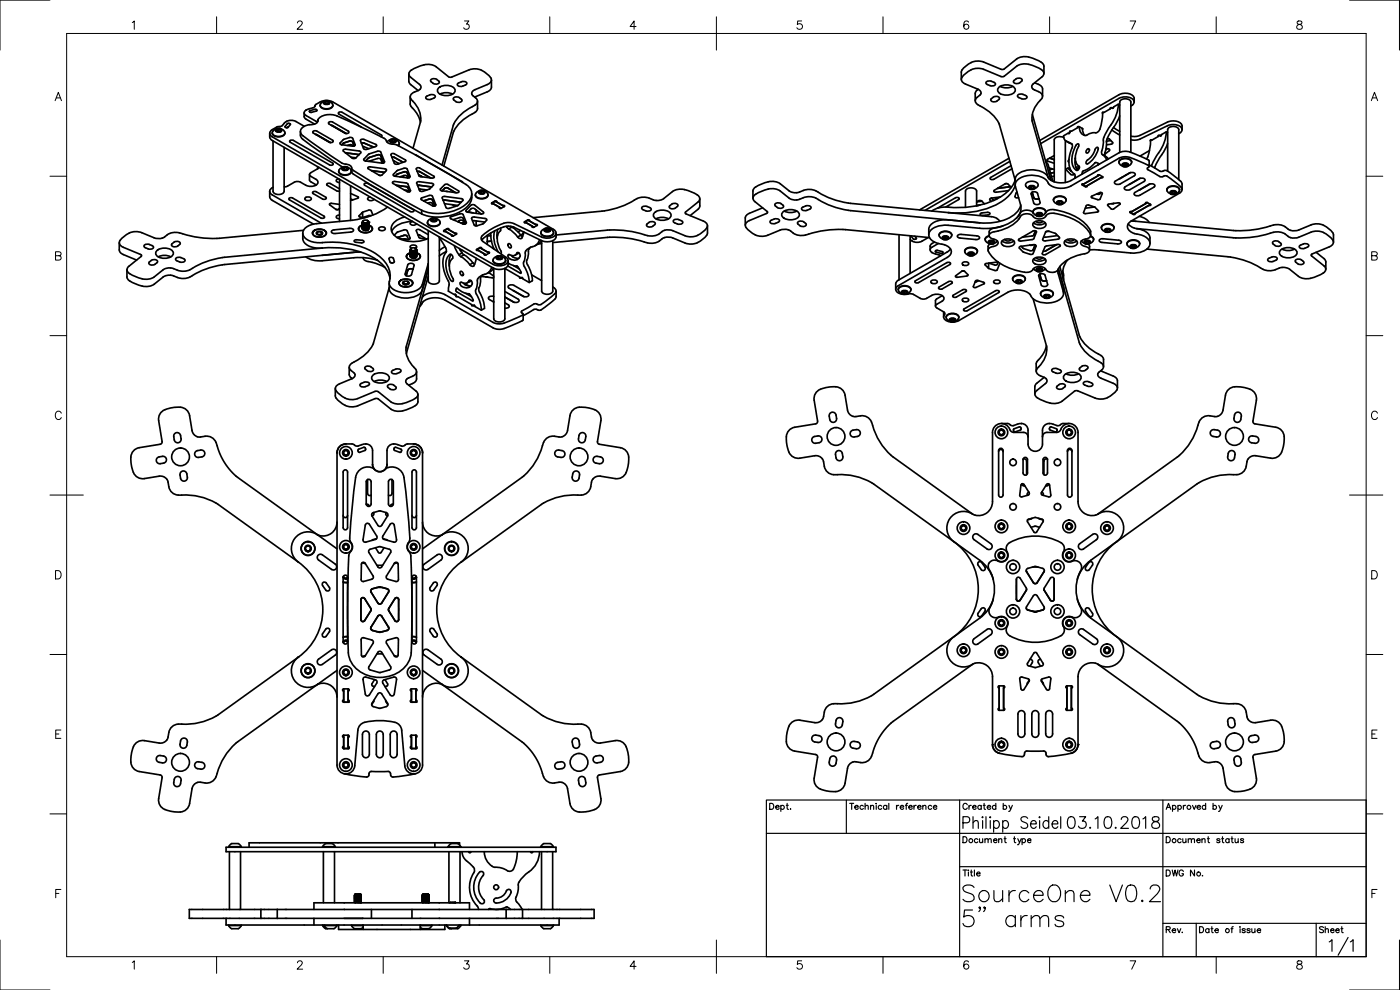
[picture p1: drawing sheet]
<svg xmlns="http://www.w3.org/2000/svg" width="420mm" height="297mm" viewBox="0 0 420 297" stroke-linecap="round" stroke-linejoin="round" font-family="sans-serif">
<defs><g id="words">
<text font-size="10.1" x="287.9" y="279.4">5&quot; arms</text>
<text font-size="8.8" x="287.9" y="271.6">SourceOne V0.2</text>
<text font-size="7.1" x="319.3" y="249.8">03.10.2018</text>
<text font-size="4.9" x="394.8" y="281.2">Sheet</text>
</g></defs>
<!-- layer: Sichtbar -->
<g fill="none" stroke="#000" stroke-width=".5">
<path d="M80.9 40l.1 1.4 .7 .8 66.3 38.2a3.6 3.6 0 0 0 4.4-.7l.1-1.5M81.7 39.8a2.01 2.01 0 0 0 3 1.1 .99 .99 0 0 0 .8-1.1M82.1 39.1a1.97 1.97 0 0 1 3.4 .9 2.37 2.37 0 0 1-3.8 0zM82.7 38.9l.5-.4h.8l.6 .6a1.15 1.15 0 0 1-2 0zM83.1 39.4l-.2-.4 .5-.3 .8 .1 .2 .4-.3 .2M83.4 38.7v.6M83.4 38.7l-.5 .3 .2 .4M83.4 38.7l.8 .1M84.2 38.8l-.1 .6h-1M84.2 38.8l.1 .1a.72 .72 0 0 1-.4 .7 .72 .72 0 0 1-.8-.2M86 36.4h.1M86 36.4l.9-.3 1.5 .2 2.9 1.6"/>
<path d="M86.2 37.1h.8l.1 .3-.8 .9-.6-.1-.2-.2zM86.6 38.1l-.5 .2M90.2 39.4a2.52 2.52 0 0 0 1.5 3l11.1 7.7M91.3 33.9v1.3l.3 .4 2.8 1.6M91.9 33a.86 .86 0 0 0-.6 .9 .86 .86 0 0 0 .6 .8l3.3 2M91.9 33l2.4-.8 .3-.7a4.7 4.7 0 0 1 5.3-.9l66.2 38.2a1.24 1.24 0 0 1 .8 1.4 1.24 1.24 0 0 1-1.2 1l-1.3 .3-1.3-.2-8.8-4.2a5.2 5.2 0 0 0-4.8 .6 15 15 0 0 0-5 3.3 1.09 1.09 0 0 0 .5 1.5l6.9 4.7a1.14 1.14 0 0 1 .6 1.2 1.14 1.14 0 0 1-.9 1l-1.8 .4-1.8-.5-66.3-38.2a1.15 1.15 0 0 1-.8-1.1 1.15 1.15 0 0 1 .8-1.1l1.3-.8a2.79 2.79 0 0 0 2.7-1.5l.3-.2M91.9 33h.1M92.8 33.3l1.7-.5 .6 .3-.2 .2-1.5 .4-.4-.1zM94.1 39.3h1l4.7 2.8 .2 .4-.4 .3-.8-.1-4.7-2.8-.2-.2zM94.5 31.7v.2M95.4 35.9a5.2 5.2 0 0 1 6.8-.6l13.3 6.4a2.66 2.66 0 0 0 3.1 1.6 242.3 242.3 0 0 1 22 12.7 3.2 3.2 0 0 1-.4 4.9 13.6 13.6 0 0 1-13.7 2.2M95.4 35.9v.5"/>
<path d="M95.4 35.9a1.86 1.86 0 0 1-2.5 1.5 2.66 2.66 0 0 0-2.7 2.2 2.64 2.64 0 0 0 1.5 1.7l8.6 6.1a7.5 7.5 0 0 0 4.5 2.1l.7 .6 .1 .5a45.7 45.7 0 0 0 8.4 5.4l12.5 7.1M96.1 31.5a2.01 2.01 0 0 0 3 1.1 .99 .99 0 0 0 .8-1.1M96.5 30.8a1.97 1.97 0 0 1 3.4 .9 2.37 2.37 0 0 1-3.8 0zM97.1 30.6l.5-.4h.8l.6 .6a1.15 1.15 0 0 1-2 0zM97.8 30.4l-.6 .3 .2 .4M97.8 30.4l.7 .1 .2 .4-.2 .2M97.8 30.4v.6M97.8 30.4l.7 .1M98.5 30.5v.6h-1M98.5 30.5l.2 .1a.72 .72 0 0 1-.5 .7 .72 .72 0 0 1-.8-.2M98.8 36.6h1l4.7 2.7 .2 .4-.4 .3-.8-.1-4.7-2.7-.2-.2zM99.4 37.6l4.5 2.5"/>
<path d="M108.5 38.1l-6.8-3.9-.2-.3 .4-.3 .8 .1 11.7 6.8 .2 .3-.2 .3M122.7 22.2l.1 2.7 2.7 2.3M123.1 29v2.5l.4 .6a9.2 9.2 0 0 1 2.7 4.6M127.9 29l1.9-.6a.73 .73 0 0 1 .8 .6 1.95 1.95 0 0 1-2.8 .4zM129.4 23.9a1.65 1.65 0 0 1 2.4 .9 1.54 1.54 0 0 1-2.6-.7zM131.6 26.4a3.6 3.6 0 0 1 4.9 .4 1.61 1.61 0 0 1-1.7 1.8 2.84 2.84 0 0 1-3.5-1.4zM132.1 28.2l1-.3 1.1-.1 1.6 .4M136.2 29.3a1.65 1.65 0 0 1 2.5 .9 1.54 1.54 0 0 1-2.7-.6zM137.4 25l1.8-.6a.73 .73 0 0 1 .9 .7 1.95 1.95 0 0 1-2.8 .4zM143.3 30.4v2.2a3.5 3.5 0 0 1-2.4 2 10.6 10.6 0 0 0-4.9 5.2l-2.8 10M147.3 23.3a5.7 5.7 0 0 0-6.5-2.3l-5.7 2.2-4.2-3.2a7 7 0 0 0-7 .8 1.38 1.38 0 0 0-1.1 1 1.38 1.38 0 0 0 .5 1.4l2.6 2.1a1.02 1.02 0 0 1 .4 1.1 1.02 1.02 0 0 1-.8 .8 2.9 2.9 0 0 0-2.4 1.8l.3 .7a8 8 0 0 1 2.8 6.9l-2.2 7.9M147.3 23.3a1.39 1.39 0 0 1-1.1 2.1l-3.7 1.5a1.02 1.02 0 0 0-.9 .7 1.02 1.02 0 0 0 .3 1.1 2.08 2.08 0 0 1 1.4 1.8l-.4 .7-.6 .5a12.4 12.4 0 0 0-6.3 5.9l-3.3 11.9"/>
<path d="M147.5 24v2.1l-.5 1-4.6 2M293.5 26.8l-.8 1v2.4M296.1 24.5l1-.2 1.2 .4 .4 .4a1.08 1.08 0 0 1-1.6 .6l-1.1-.5-.1-.5zM297.5 29.6a1.34 1.34 0 0 1 1.2-.8 1.34 1.34 0 0 1 1.3 .8 1.61 1.61 0 0 1-2.7 .5zM299.7 26.2a3.6 3.6 0 0 1 4.9 .4 1.61 1.61 0 0 1-1.7 1.9 2.84 2.84 0 0 1-3.5-1.5zM300.2 25.9l1 .4 1.1 .1 1.6-.5M304.3 24.2a1.34 1.34 0 0 1 1.2-.8 1.34 1.34 0 0 1 1.3 .8 1.61 1.61 0 0 1-2.7 .4zM305.5 28.4l1.1-.2 1.2 .4 .4 .4a1.08 1.08 0 0 1-1.6 .6l-1.1-.5-.1-.4zM309.8 34.3l5.6 19.8-.8-2.9M310.5 24.8l1.6 .7 .6 .6 .2 .6v2.2M313.3 22v-2.1a3.5 3.5 0 0 0-2.8-2.2 5.7 5.7 0 0 0-5.4 0l-4.2 3.1-5.7-2.2a5.6 5.6 0 0 0-6.7 3v2.2M321.1 39.7l-.2 .4-.3-.2"/>
<path d="M321.1 39.4v.3M323.4 38v.3l-1.8 1.1h-.5v.3M323.9 38l1 .6M323.9 38v.1M323.9 38h-.5v.3M324.9 38.6l.1 .9 .5 1.1M324.9 38.6v.2M330.9 34a11.9 11.9 0 0 1-1.2 5.4l-.6 .4a5.2 5.2 0 0 0-3.3 .9l-.2-.1a2.3 2.3 0 0 1-1.7-2.5M330.9 33.7v.3M333.3 32.3v.3l-1.9 1.1h-.5v.3M333.7 39l2.3 1.5M333.7 32.3l.3 .2"/>
<path d="M333.7 32.3h-.4v.3M334.2 38.3l1.8 1.1M335.6 31.3a13.6 13.6 0 0 1-3.3 7.8 6.1 6.1 0 0 0-1.2 4.5l-.5 2a2.12 2.12 0 0 0 1.1 1.6l.4 .8M336.1 31.5l-.5-.2-1.4 .8-.2 .4-.3-.2M336.1 34.7l-1.1 2.3-1.7 2.6a6.1 6.1 0 0 0-1.3 4.5l-.5 2 .2 .8M339.4 31.8a1.33 1.33 0 0 0 1-1.5 1.33 1.33 0 0 0-1.4-1.1l-2-.1-1.2 .4-23.5 13.6M340.4 30.6a2.21 2.21 0 0 0-2.7-2.6l-1.9 .4-23.8 13.8M350 39.6a13.6 13.6 0 0 1-3.3 7.8l-1.1 2.4M350.4 39.8l-.4-.2-1.4 .8-.2 .4-.3-.1M354.8 38.9a2.16 2.16 0 0 0-2.6-2.6l-1.8 .3-8.2 4M80.9 57.4l.1 1.9 .4 .6 12.7 7.4M81.9 42.3v15.1a1.92 1.92 0 0 0 3.4 0v-13.2"/>
<path d="M81.9 56.2a1.19 1.19 0 0 0-.9 1.1 1.19 1.19 0 0 0 .7 1.2l14.7 8.5M86.9 59.4h.9l9.4 5.5 .2 .3-.4 .3-.7-.1-9.4-5.4-.2-.2zM87.1 42.1h.9l11.8 6.8 .2 .4-.4 .3-.7-.1-11.8-6.8-.2-.2zM91.5 59.4a1.01 1.01 0 0 1 1.1-.4 1.01 1.01 0 0 1 .8 .9 1.01 1.01 0 0 1-1.1 .4 1.01 1.01 0 0 1-.8-.9zM92.9 52.4v1.8l2 1.3M94 57.5h.9l2.8 1.7 .2 .3-.4 .3-.7-.1-2.8-1.6-.2-.2zM94.7 40.3l4.5 2.5M95.3 50.6l-2 1.2-.4 .6 .4 .5 1.5 .9a1.03 1.03 0 0 1 .6 1.2 1.03 1.03 0 0 1-1.1 .8l-1 .1a5.6 5.6 0 0 1-3.4-1.4h-1.2l-2.6 1.5-.8 .1M95.3 50v.6M95.7 50.2l-.4 .4M101.6 53.6l-.5 .3-.2 .4 .3 .3 .7 .2M101.7 51.4a2.01 2.01 0 0 0 3 1 .99 .99 0 0 0 .8-1"/>
<path d="M101.9 56.7l-3-1.7-.9 .3 .2 .3 2.8 1.7h.9M101.9 53.8v12.7M102 50.6a1.97 1.97 0 0 1 3.4 .9 2.37 2.37 0 0 1-3.7 0zM102.6 43.4l.7-.5 2-.6 .5 .2 .5 1.3M102.6 50.4l.6-.3h.7l.7 .5a1.15 1.15 0 0 1-2 0zM103 41.9l1.9-.6h.7l1 2.2-.8 .4-3.6-.6-.1-.4zM103 50.9l-.2-.4 .6-.3 .7 .1 .2 .4-.2 .2-1 .1M103.1 44.9l.7-.1 4 .5 .5 .4-1.5 1.7-.8 .2-2.9-2.2zM103.4 50.2l-.6 .3 .2 .4M103.4 50.2l.7 .1M103.4 50.2v.6M103.7 45.9l4 .5"/>
<path d="M104.1 50.3l.2 .1a.72 .72 0 0 1-.5 .7 .72 .72 0 0 1-.8-.2M104.1 50.3v.6M104.2 43.6l1.1-.2 .6 .5M105.2 58l2.4 1.3-2.4 .8M105.2 55.7v10.4M105.2 59.7l.7 .3M105.3 50.9l.3 .8a45.7 45.7 0 0 0 8.4 5.4l12.5 7.1M105.3 47.2l1.5 .2M108.3 41.9l.9-.1 3.6 1.5 .2 .4-.3 .3-3.2 .8-.4-.2-.9-2.4zM108.4 42.9h.8l2.9 1.2M108.9 43.9l1.8 .7M109.4 55h1l13.7 7.9 .1 .4-.4 .3-.7-.1-13.7-7.9-.1-.2z"/>
<path d="M109.7 48.3l1-1 3-.9 .6 .3 .8 2.2M110.4 50.2l.7-.1 4.4 .5 .5 .4-1.3 1.5-.7 .1-3.5-2zM110.6 46.3l2.7-.9h.8l1.3 3.2-.8 .3-5.3-.7-.1-.5zM110.7 48.4l3-.9 .5 .2 .5 1.3M111.1 59.1l-.7 .4a1.05 1.05 0 0 0 .8 .8 1.05 1.05 0 0 0 1.1-.5M111.5 51.2l3.9 .5M113.8 52.6h.4M116.2 42.6a2 2 0 0 1 2-.9 2 2 0 0 1 1.6 1.5l-.3 .5M117 42.1l.6-.3h.7l.6 .5a1.15 1.15 0 0 1-2 0zM117.4 46.2l.9-.1 3.3 1.9 .2 .3-2.5 .9h-.8l-1.2-2.7zM117.6 47.2h.7l2.7 1.5M117.7 41.9v.6"/>
<path d="M117.7 41.9l-.5 .3 .2 .4M117.7 41.9l.8 .1M117.8 54.6l.7-.2 3.6 .6 1.1 2.2-.3 .3a10.8 10.8 0 0 1-4.4-2.1l-.7-.5zM118 48.2l1.8 .9M118.5 42.6h-1M118.5 42v.6M118.5 42l.2 .4M118.6 52.9l.6-.7 2.4-.7 .6 .3 .6 1.5M118.7 42.4l-.2-.4-.8-.1-.5 .3 .2 .4M118.7 42.4l-.3 .2M118.7 42.4l-.6 .3-.7-.1M118.9 55.6l3.2 .4 .8 1.5"/>
<path d="M119.1 51.2l2.1-.7h.8l1.1 2.5-.8 .4-4.1-.6-.1-.5zM119.6 49v.1M119.8 43.1l-.2 .6M120 53.1l1.6-.5 .5 .2 .3 .6M121.2 52.7l-.2 .5M121.4 57l.7 .1 .4 .5M124.7 46.5l14.2 8.2M125.1 54.7l.8-.2 3.7 .5 .5 .2-.1 .4a4.2 4.2 0 0 1-3.3 1.8l-.8-.2zM125.2 51.4a9.3 9.3 0 0 1 4 2M125.3 55.7l4.2 .4M125.6 52.5l1.2 .6M125.7 52.6l.6 .2"/>
<path d="M125.7 56.7l2.4 .3M125.8 52.8l.7 .1h-.1M126.1 56.7l-.2 .5M126.4 59.5l2.4-.9 .8 .1 1.2 2.9-.3 .2h-.7l-3.3-1.9zM129.8 60l.7 1.8M129.8 60l-.8-.3-1.9 .6M130.2 52.9l-1.2-.7a9.3 9.3 0 0 0-3.8-1.8l-.3 .3 1.1 2.2 3.9 .5 .5-.3-.2-.2M132.7 57.3l.8-.8a1.42 1.42 0 0 1 1.8 .5l1.4 .8M132.8 59.2l.7-.3 5 .7 .4 .2v.4a5.1 5.1 0 0 1-4.1 2.3h-.6l-.3-.2zM133.5 55.4l.9-.1 3.4 2.2-.8 .3-4.7-.7-.1-.4zM133.9 57.4l.4 .1M141.6 58.1a5.3 5.3 0 0 1-3.5 5.4 13.8 13.8 0 0 1-11.6 .7"/>
<path d="M142.7 58.4a2.01 2.01 0 0 0 3 1.1 .99 .99 0 0 0 .8-1.1M143 57.7a1.97 1.97 0 0 1 3.4 .9 2.37 2.37 0 0 1-3.7 0zM143.6 57.5l.6-.4h.7l.7 .6a1.15 1.15 0 0 1-2 0zM144 58l-.2-.4 .6-.4 .7 .2 .2 .4-.2 .2M144.4 57.2v.7M144.4 57.2l-.6 .4 .2 .4M144.4 57.2l.7 .2M145.1 58h-1M145.1 57.4v.6M145.1 57.4l.2 .1a.72 .72 0 0 1-.5 .7 .72 .72 0 0 1-.8-.2M210 59.6l-.1 2.7-2.8 2.4M226 59.5v-2.2a3.6 3.6 0 0 1 2.8-2.2 5.6 5.6 0 0 1 5.4 0l2.6 2.2a3.9 3.9 0 0 0 4.3-.2 5.3 5.3 0 0 1 5.2 1.1 24.8 24.8 0 0 0 9 2.8l42.3 4a3.4 3.4 0 0 1 2.5 1.4"/>
<path d="M297.5 59.4l-.5 .4 .5 .7M297.6 59.4l.7 .7M298.5 59.3l.9 .3M300.2 59.1l-2.7 .3M302.1 55.1h-.4M302.8 47.5l-26.8 15.5M303.1 48.4l-25.5 14.7M303.3 56l-4 .5M303.4 49.7l-6.1 3.5-.2 .4 .4 .3 .8-.1 5.4-3.1M303.5 56.2l-1.1-1-.7-.1-3.5 2.3 .8 .3 3.7-.5M304.6 58.9l.3 .4h.8M304.7 55.7a12.1 12.1 0 0 1-7.9 6.7l-3.2 .9-3.5 .5h-5.5"/>
<path d="M305.2 57.7v.1M305.2 57.7l-.3 .3-.3 .9M307.9 55a2.47 2.47 0 0 1 3.6 .3 1.91 1.91 0 0 1-1.8 1.5 1.91 1.91 0 0 1-1.9-1.5zM308.7 56l.6-.3h.7l.7 .5a1.15 1.15 0 0 1-2 0zM309.1 55.9l-.2 .5 .6 .3 .7-.1M309.1 55.9l.8-.1 .5 .3M309.1 55.9l-.2 .5 .6 .3M309.2 55.9l.3 .1M309.6 57.8l.7-.3 .9 .3 .9 2.9a1.09 1.09 0 0 1-1.9 .2l-.7-2.7zM309.8 57.7l.5 1.8 .8 .3 .7-.2M310.2 55.9l.2 .2M310.2 56.6v-.7l-.7 .1v.7"/>
<path d="M310.2 56.6l-.7 .1M310.4 56.1l-.2 .5M313.8 48.4l.8 1.2 1.4 4.8M314.6 53.3l-4.8-16.8a7.7 7.7 0 0 1 2.8-6.9 1.38 1.38 0 0 0-1-2.1l-1.1-.5a1.02 1.02 0 0 1-.8-.8 1.02 1.02 0 0 1 .4-1l2.6-2.1a1.35 1.35 0 0 0 .6-1.5 1.35 1.35 0 0 0-1.2-1 7 7 0 0 0-7-.7l-4.2 3.1-5.7-2.2a5.5 5.5 0 0 0-6.7 3.1 1.79 1.79 0 0 0 1.3 1.3l3.6 1.6a1.02 1.02 0 0 1 1 .6 1.02 1.02 0 0 1-.3 1.2 2.08 2.08 0 0 0-1.4 1.7l.3 .8 .7 .4a12.4 12.4 0 0 1 6.2 5.9l4.8 16.7a12.2 12.2 0 0 1-7.9 6.6l-3.2 1-3.5 .5h-5.5M314.8 50.4l1.6 .5M315 47.5l1.4 .4M316 50.7l-1 .2M316.2 46.8h.2M316.3 59.6a2.47 2.47 0 0 1 3.6 .3 1.91 1.91 0 0 1-1.8 1.5 1.91 1.91 0 0 1-1.9-1.5zM316.4 51.8l-1.1 .1M316.4 54.4l-.2 .1M316.4 52.9l-.8 .1"/>
<path d="M316.4 46.7l-2.2 1.4 2.2 .9M319.3 41.3a2.08 2.08 0 0 0-2.9 .6v12.6M319.7 42.2v12.6M319.9 42.3l1.8 .9M320.6 50.5l.9 .9M320.8 47.8l-.2 .7 .2 .2M320.9 40.1l-.3-.2-1.4 .8v.5l.6 1 1.5 .7a.95 .95 0 0 1 .4 1.5 7.1 7.1 0 0 0 .2 7.4l.7 .7v1M321.1 50.4l-.9 .2-.1 .5 1.3 1.3 .6 .1 .5-.2M322.7 47.4v2.1l.7 1.6M322.7 47.5h.1M322.9 48.6h-.3M323.1 43.4l.5-.2 .2 .3a7.5 7.5 0 0 0-.8 5.4l.8 .9a.85 .85 0 0 1-.7 1.3 4.4 4.4 0 0 1-1.1-5.4z"/>
<path d="M323.9 50l-1 .2M323.9 50.3l-.8 .5M326.2 44.8l.5-.2a.74 .74 0 0 1 .1 .9 .74 .74 0 0 1-.8 .3v-.5zM327.5 59l2.5-1.2 .8 .2-.6 1.7-.3 .2-2.2-.6zM328.9 44.4l.6-.2a5.9 5.9 0 0 1-2.5 4.6l-.8 .4-.3-.4 .2-.5a7.1 7.1 0 0 0 2.8-3.9zM329.5 52.5v.3l-4.8 2.5 1.2 .8 .3-.1v-.2M329.5 52.8v-.3l.3-.1 1.2 .8-.6 .1M329.8 49.3l-.4 .2M329.9 49.3a1.08 1.08 0 0 0-1.3-.4 8.4 8.4 0 0 1-3.7 2.5l-.2 .9M329.9 52.5l-4.9 2.8-.2-.1M330.3 57.7l-.4 .6-.7-.1M330.8 53l-4.8 2.9-1.1-.5"/>
<path d="M330.9 46.4l1.7 1.3M331.9 44.7h.8l.3 .4-1.5 1.2M332.3 44.6l-.5 .4M332.3 41.5l.7 .3 1 1.1-.4 .3-1.5 .3M333.4 42.2l-1.3 .2M335.8 48.7a2.01 2.01 0 0 1 3-1 .99 .99 0 0 1 .8 1M336 48.3a2.47 2.47 0 0 1 3.6 .2 1.91 1.91 0 0 1-1.9 1.6 1.91 1.91 0 0 1-1.9-1.6zM336.2 53.5l-.3 .2M336.7 53.2v.1M336.8 49.2l.5-.3h.8l.6 .6a1.15 1.15 0 0 1-2 0zM337.2 49.1a.72 .72 0 0 1 .8-.1 .72 .72 0 0 1 .4 .6l-.1 .2M337.2 49.1l-.2 .5 .5 .3"/>
<path d="M337.3 49.1l.2 .2M337.5 56.2l4.4-2.6 1.1-.1 .6 .3-.2 .7-4.2 2.4-1.2 .1-.5-.3zM337.9 52.5v.1M338.2 49.1l.3 .2-.2 .5-.8 .1-.5-.3 .2-.5M338.3 49.1l-.8 .2v.6M338.3 49.2v.6M338.3 49.8l-.8 .1M339.3 51.8l-4.6 2.5-.2 .7 .6 .3 1.1-.1 4.2-2.5 .3-.4-.6-.5-1.1 .1M339.4 45.7v-15.1a1.92 1.92 0 0 0-3.3 0v15.1M342.1 56.9l-.3 .2M342.2 40.6l-1.4 .4-1.4-.2M342.2 41.7l-1.4 .3-1.4-.1"/>
<path d="M342.2 53.5l-3.4 1.9M344.9 49.5l2.1 1.2a2.12 2.12 0 0 0 2.8 .4l1.7 1a8.6 8.6 0 0 1 3.3 3.1v1.7M344.9 49.9l-.1-1.8-2.1-1a12.1 12.1 0 0 0-5.8-1.6l-1.1 .3-14.4 8.4a5.5 5.5 0 0 1-7.6-2 7 7 0 0 0-8.8 .6l-.3 1v1.7M345 45.2l-2.9 1.6M345.1 55.2l-4.5 2.5-.2 .7 .6 .3 1.1-.1 4.2-2.4 .3-.5-.6-.5-1.2 .1M345.3 42.3l-.1 1.3a9.1 9.1 0 0 1-1.1 4.1M345.3 42v.3M347.7 40.7v.2l-1.9 1.1h-.5v.3M348.1 40.7l.3 .1M348.1 40.6h-.4v.3M350.2 57a2.01 2.01 0 0 1 3-1 .99 .99 0 0 1 .8 1M350.4 56.6a2.47 2.47 0 0 1 3.6 .2 1.91 1.91 0 0 1-1.9 1.6 1.91 1.91 0 0 1-1.9-1.6z"/>
<path d="M350.4 51.3v-12.4a1.92 1.92 0 0 1 3.4 0v15M350.4 43l-.7 1.8-2 3.1-1.2 2.5M351.2 57.5l.5-.3h.8l.6 .6a1.15 1.15 0 0 1-2 0zM351.6 57.4a.72 .72 0 0 1 .7-.1 .72 .72 0 0 1 .5 .6l-.2 .2M351.6 57.4l-.2 .5 .5 .3M351.6 57.4l.3 .2M352.6 57.4l.2 .2-.2 .5-.7 .1-.5-.3 .2-.5M352.6 58.1v-.7l-.7 .2v.6M352.6 58.1l-.7 .1M353.8 40.1a1.27 1.27 0 0 0 1-1.3 1.27 1.27 0 0 0-1.3-1.2l-1.2-.2-1.3 .1-8.8 4.2M35.8 72.8v2.2l.5 .9 4.7 2.1M43.4 73.5l1.1-.2 1.1 .4 .5 .4a1.08 1.08 0 0 1-1.7 .6l-1-.5-.2-.5z"/>
<path d="M44.8 78.6a1.34 1.34 0 0 1 1.3-.8 1.34 1.34 0 0 1 1.2 .8 1.61 1.61 0 0 1-2.6 .4zM47.1 75.2a3.6 3.6 0 0 1 4.9 .4 1.61 1.61 0 0 1-1.8 1.8 2.84 2.84 0 0 1-3.5-1.4zM47.5 77.1l1-.4 1.2-.1 1.6 .5M51.7 73.1a1.34 1.34 0 0 1 1.2-.7 1.34 1.34 0 0 1 1.2 .7 1.61 1.61 0 0 1-2.6 .5zM52.9 77.4l1-.2 1.2 .4 .4 .4a1.08 1.08 0 0 1-1.6 .6l-1.1-.5-.1-.5zM90.9 69.9a2.98 2.98 0 0 0 1.2 3.6 7.4 7.4 0 0 0 4.6 .9M91.1 69.1l-25.3 2.4a34 34 0 0 1-12.6-1.8 5.2 5.2 0 0 0-4.2 1.7l-1.3 .2-1-.1-4.2-1.7a5.5 5.5 0 0 0-6.7 3.1 1.75 1.75 0 0 0 1.2 1.3l5.5 2.4-.1 .3-3.7 3a1.36 1.36 0 0 0-.5 1.5 1.36 1.36 0 0 0 1.2 1 6.9 6.9 0 0 0 6.9 .7l2.6-2.2a3.9 3.9 0 0 1 4.3 .2 5.3 5.3 0 0 0 5.3-1 24.8 24.8 0 0 1 8.9-2.9l29.3-2.8M91.8 77.1l1.8 .9 2.3 .3 10.3-1a17.5 17.5 0 0 1 7.1 .8l-.2-.1M94 69.4a2.76 2.76 0 0 1 3.9 .4 1.88 1.88 0 0 1-2.6 1.3 1.2 1.2 0 0 1-1.2-.4 1.2 1.2 0 0 1-.1-1.3zM94 69.4a2.68 2.68 0 0 1 3.9 .4 1.82 1.82 0 0 1-2.5 1.3 1.17 1.17 0 0 1-1.2-.4 1.17 1.17 0 0 1-.2-1.3zM94.4 69.1l-.6 .9M95 69.7a1 1 0 0 1 1-.4 1 1 0 0 1 .8 .9 1 1 0 0 1-1.1 .3 1 1 0 0 1-.7-.8z"/>
<path d="M95.3 69.6v.1M95.3 69.6l.8-.1 .5 .3a.76 .76 0 0 1-.7 .6 .76 .76 0 0 1-.8-.6zM96.4 69.6v.1M96.4 67h.1M96.4 69.7l.2 .5-.7 .3M96.4 69.7l.3 .2M96.4 69.7h.1M96.6 70.1l-.4 .4M96.7 70.1l-.2 .3M96.7 72.8a24.7 24.7 0 0 1 17.2 4.2 7.3 7.3 0 0 1 2.9 8 4.6 4.6 0 0 0 5.1 2.8 4.9 4.9 0 0 0 4.8-2.4l1.8-6.1M96.7 74.4a24.4 24.4 0 0 1 17.6 4.5l1.3 1.5a7 7 0 0 1 1.4 3.2M96.7 72.8h.1"/>
<path d="M96.7 74.4h.1M97.3 69.1l.7 .9M99.6 69.2l.7-.2 5.1-.5a.63 .63 0 0 1 .7 .7l-.8 .4-5.1 .5a.63 .63 0 0 1-.7-.7zM100.8 62.8l.6 .1M101.9 61.3l-2.4-.3-.6 .1 .1 .4 1.8 1.3M101.9 62.5l-.4 .4-.7-.1M101.9 64.5l-.6 .1-.4 .6 .4 .3 .6 .2M105.7 66.1l-10.6 1a4.3 4.3 0 0 0-4.2 2.7 3.8 3.8 0 0 0 4 3h1.8M106.4 72.1h2.3l.5 .5-.4 .2-2-.1-.5-.2zM108 75.5l-40.6 3.9a26.4 26.4 0 0 0-11 4 6.7 6.7 0 0 1-4.9-.8h-1.3l-.9 .3-3 2.3a6.9 6.9 0 0 1-6.9-.7l-.9-.5-.4-.6v-2.5M108.2 67.8l-.6 .9M108.3 75.6l-2.1 .1"/>
<path d="M108.7 66.8h.1M108.7 67v.1M108.7 67.6h.1M108.7 68.4h.1M108.7 67.6a1.02 1.02 0 0 0-1.1 1 1.02 1.02 0 0 0 1.1 1.1 2.25 2.25 0 0 0 3-1.1 1.28 1.28 0 0 0-1-1l-.2 .5-.8 .3-.8-.2-.2-.5M108.7 68.6l.1 .3M108.8 66.5l-.1 .4 .4 .3 1.3-.1M108.8 65.2v-1.5l-1 1.3 1.7 .3M108.8 63.7l2.3-.7 .3 .2 .5 1.3M109 77.3a2.67 2.67 0 0 0 2.7 1.4l2.3 .8 1.6 .8M109.2 66.2l-.4 .5 .8 .3 .8-.3-.2-.5M109.2 66.2l.8-.1 .4 .3a.76 .76 0 0 1-.7 .5 .76 .76 0 0 1-.7-.5z"/>
<path d="M110 68.9h-.7M110 68.6h-.7M110 68.4h-.7M110 68.1h-.7M110 67.8h-.7M110 67.5l-.7 .1M110 67.3h-.7M110.2 66.2h.1M110.2 66.2l.4 .4-.2 .5M110.3 66.2l.4 .5M110.4 69l-.1 .1M110.5 66.6l-.7 .4-.8-.1"/>
<path d="M110.6 68.8l-.4 .3M110.7 68.4l-.1 .4-.4 .3-1.2-.1M110.7 68.1l-.2 .5-.7 .3-.9-.2-.2-.4M110.7 67.9l-.2 .5-.7 .2-.9-.1-.2-.5M110.7 67.3l-.2 .5-.7 .3-.9-.2-.2-.4M110.7 67.1l-.2 .5-.8 .2-.8-.1-.2-.5M110.7 66.8l-.2 .5-.7 .2-.9-.1-.2-.5M110.7 66.7l-.3 .4M110.7 68.6l-.3 .4-.7 .2M110.7 68.3l-.3 .4-.7 .2-.7-.1-.3-.4M110.7 68l-.3 .4-.7 .3-.7-.2-.3-.4M110.7 67.8l-.3 .4-.7 .2-.7-.1-.3-.4"/>
<path d="M110.7 67.5l-.3 .4-.7 .2-.7-.1-.3-.4M110.7 67.2l-.3 .4-.7 .3-.7-.2-.3-.4M110.7 66.9l-.3 .5-.7 .2-.7-.1-.3-.4M110.7 66.7l-.3 .4-.7 .2-.7-.1-.3-.4M110.7 66.9h.1M110.7 67.5h.1M110.7 67.7v.1M110.7 68.3h.1M110.7 68.5v.1M111.1 67.8l.7 .9M111.3 64.8l-.6-.1-1.8 .6M113.8 68.3a1.1 1.1 0 0 1 1.8 .5 1.09 1.09 0 0 1-1.1 .4 1.09 1.09 0 0 1-.8-.7z"/>
<path d="M116.3 62.1a22.6 22.6 0 0 1-10.6 4M116.8 77.4l.5-.2 .6 .1 .4 1.2a.75 .75 0 0 1-1.3 .1zM117.3 78.8l.5 .1M118.3 70.6a3.8 3.8 0 0 1 2.9-1.6h.6l.4 .2 .8 2.5-.7 .2-2.6-.4M121.2 71.7l.9 .2M121.2 70.6l-2 .7M121.2 70.6l.8 .1M121.2 70.6l.9 .2 .5 1.1M121.5 65.1a4.5 4.5 0 0 0-4.1 3.5 4.4 4.4 0 0 0 3.9 3.5 10.7 10.7 0 0 0 7.2-.6M122.5 79.3l1-.3a.69 .69 0 0 1 .8 .7l-.8 2.7a1.09 1.09 0 0 1-1.9-.2zM122.6 76.1l-.6 .9M123.1 75.1h.1"/>
<path d="M123.1 75.6h.1M123.1 76.4v.1M123.1 75.9a1.02 1.02 0 0 0-1.1 1 1.02 1.02 0 0 0 1 1.1 2.25 2.25 0 0 0 3.1-1.1 1.28 1.28 0 0 0-1.1-1l-.2 .5-.7 .3-.8-.2-.2-.5M123.1 76.9l.1 .3M123.2 74.8l-.1 .4 .4 .3 1.3-.1M123.4 74.5l-.2-.2a.94 .94 0 0 1 .5-.8 .94 .94 0 0 1 1.1 .2l.3 .4-.4 .4M123.5 74.5h-.1M123.5 74.5l.8-.1 .5 .3a.76 .76 0 0 1-.7 .5 .76 .76 0 0 1-.8-.5zM123.8 66.4a6.9 6.9 0 0 0-6.3 3.1M123.8 66.5l-.7 .4a1.05 1.05 0 0 0 .9 .7 1.05 1.05 0 0 0 1-.5M124.4 77.2h-.8M124.4 76.9h-.8"/>
<path d="M124.4 76.7h-.8M124.4 76.4h-.8M124.4 76.1h-.8M124.4 75.8l-.8 .1M124.4 75.6h-.8M124.6 74.5h.1M124.6 74.5l.2 .5-.7 .3-.8-.2-.1-.3 .2-.3M124.6 74.5l.4 .4-.2 .5M124.6 74.5l.5 .5M124.7 77.3v.1M124.8 74.9l-.5 .4-.9-.1M125 77.1l-.4 .3"/>
<path d="M125 76.7v.4l-.4 .3h-1.2M125 76.4l-.2 .6-.7 .2-.8-.1-.2-.5M125 76.2l-.1 .5-.8 .2-.8-.1-.2-.5M125 75.6l-.2 .5-.7 .3-.8-.2-.2-.4M125 75.4l-.1 .5-.8 .2-.8-.1-.2-.5M125 75.1l-.2 .5-.7 .2-.8-.1-.2-.5M125.1 75.9a1.06 1.06 0 0 1 1.1 1 1.06 1.06 0 0 1-1.1 1.1 2.33 2.33 0 0 1-3.1-1.1 1.34 1.34 0 0 1 1.1-1M125.1 76.8l-.3 .5-.7 .2M125.1 76.6l-.3 .4-.7 .2-.7-.1-.3-.4M125.1 76.3l-.3 .4-.7 .3-.7-.1-.3-.4M125.1 76l-.3 .5-.7 .2-.7-.1-.3-.4M125.1 75.8l-.3 .4-.7 .2-.7-.1-.3-.4"/>
<path d="M125.1 75.5l-.3 .5-.7 .2-.7-.2-.3-.4M125.1 75.2l-.3 .5-.7 .2-.7-.1-.3-.5M125.1 75l-.3 .4-.7 .2-.7-.1-.3-.4M125.1 75h.1M125.1 75.5h.1M125.1 75.8h.1M125.1 76.3h.1M125.1 76.6h.1M125.1 75l-.3 .4M125.5 76.1l.7 .9M126.5 63.1v1.1M128.3 66.7a2.01 2.01 0 0 0 3 1.1 .99 .99 0 0 0 .8-1.1"/>
<path d="M128.4 61l1.2-.1 .5 .9M128.5 79.3v1.6l-1.8 6.1a5.2 5.2 0 0 1-5.3 2.4 4.2 4.2 0 0 1-4.6-2.8v-1.7M128.5 79.1v.2M128.5 69.2v15.1a1.92 1.92 0 0 0 3.4 0v-13.1M128.5 70.4l-3-1.6-.5 .2-.1 .2 .9 2.1 2.2 .4-2.6-1.2M128.7 66a1.97 1.97 0 0 1 3.4 .9 2.37 2.37 0 0 1-3.8 0zM129.3 65.8l.5-.4h.8l.6 .6a1.15 1.15 0 0 1-2 0zM129.6 66.3l-.2-.4 .6-.4 .7 .2 .2 .4-.2 .2h-1M130 65.5l-.6 .4 .2 .4M130 65.5l.7 .2M130 65.5v.7M130.7 65.7l.2 .1a.72 .72 0 0 1-.5 .7 .72 .72 0 0 1-.8-.2"/>
<path d="M130.7 65.7v.6M131.8 71.1l.7 1.2a6.9 6.9 0 0 1 1.5 3.2 7.4 7.4 0 0 0 0 7.8l.5 1a4.9 4.9 0 0 1 .1 3.1l1.8 1 .3-.1M133 60.1l5.4 .6M133.2 69.4l.3-.1 2.5 1.5M133.3 69.3l1-.6 2.6 1.6M133.4 61.1l4.1 .5M133.6 74l-1.7 1.1M134 75.4l-2.1 1.4M134.6 76.7l.4-.4a.84 .84 0 0 1 .8 1.3 4.8 4.8 0 0 0 .1 6l.1 .7-.2 .1a7 7 0 0 1-2-5.8zM134.6 68.9v-.3h-.3l-1.2 .7 2.5 1.2v.3M135.1 65.2l2.9-1h.6l.4 .2 1 2.5-.6 .3h-.5l-3.6-1.5zM135.4 76.3l-.6 1.6v2"/>
<path d="M135.7 61.4l.9 .5M136 65.9l2.6-.7 .4 .3 .7 1.7M136.3 73.7l1.4 2.7M136.5 70l.6 .1-1.2 .7h-.3v-.3M137.5 66.5v.1M137.7 76.4l.6 .6M137.8 66.7a.67 .67 0 0 1 .6-.7 .67 .67 0 0 1 .7 .6l-.8 .3M137.8 74.6l.9 1.3M137.9 66.2l-.4 .4M138.1 75l.8 .2M138.3 77l1.4 1 1.3 1.4M138.7 75.9l-1 .5"/>
<path d="M138.7 75.9l.5 .6M139 66.2h.1M139 66.2l.2 .5-.6 .3M139 66.2l.3 .4-.2 .5M139 66.2l.4 .5M139.1 67.1l-.1 .1M139.2 66.6l-.6 .4M139.2 76.5l-.9 .5M139.2 76.5l1.4 .9 1.3 1.5M139.4 67.1v.1M139.4 66.8l-.1 .4 .1-.3M139.4 66.7l-.3 .4"/>
<path d="M139.4 66.7l-.4 .5M139.4 66.9h.1M140.4 63.7l1.1-1.1 .6-.1 2.3 1.7M140.5 63.5l1.5 .4M141.3 61.6l.6-.2 .6 .1 2.7 2.4-.8 .3-4.4-.7-.1-.4zM141.6 65.3l.7-.2 3.3 .5 .4 .2v.3a3.6 3.6 0 0 1-2.9 1.7l-.8-.3zM141.8 66.3l3.7 .3M141.9 78.9l-.9 .5M141.9 78.9l.5 .4M142.9 67.7h-.3M142.9 63v1M142.9 66.3v1.5"/>
<path d="M142.9 77.5l-.3 1.4a.84 .84 0 0 1-.6 1 .84 .84 0 0 1-1-.5M143 75.1l.3-.1 2.5 1.5M143.1 75l1-.6 2.6 1.6M144.5 74.6v-.3l-.4-.1-1.2 .8 2.5 1.2v.3M144.5 72a15.4 15.4 0 0 1 8.3-4.1l1.5 .3 8.2 4M146.2 70.6v2.7M146.3 75.7l.6 .1-1.2 .7h-.3v-.3M147.3 70.7l-1.1 .1M147.3 69.9l.1 2 .9 2.8M147.5 72.3l-1.3 .2M147.6 61.1l.2-.1 2.6 1.5M147.7 61l1-.6 2.6 1.6"/>
<path d="M147.9 78.1a2.01 2.01 0 0 0 3.1 1 .99 .99 0 0 0 .7-1M148.2 74.5h-.3M148.3 77.4a1.97 1.97 0 0 1 3.4 .9 2.37 2.37 0 0 1-3.7 0zM148.5 69.2a7.9 7.9 0 0 0 1 6.4M148.9 77.1l.6-.3h.7l.6 .5a1.15 1.15 0 0 1-2 0zM149 60.6v-.3h-.3l-1.2 .7 2.5 1.2v.3M149.4 70.5l-.3 .1M149.4 68.8l-.3 1.3 .1 1.5M149.6 76.9l-.5 .3 .2 .4M149.6 76.9l.8 .1M149.6 76.9v.6M150.2 68.5l.1 .6a4.2 4.2 0 0 0-.5 5.3l.6 1.2-.1 .5"/>
<path d="M150.4 77.6l-1 .1M150.4 77v.6M150.4 77l.2 .4M150.6 77.4l-.2-.4-.8-.1-.5 .3 .2 .4M150.6 77.4l-.2 .3M150.6 77.4l-.6 .4-.7-.2M150.9 61.7h.5v.3M151.4 62l-1.1 .5h-.3v-.3M151.9 67.9l.2 .2M152.1 68.1l.6 .6M152.5 76.5l.2-.2a1.6 1.6 0 0 0 2.6-.6 1.03 1.03 0 0 1 .8 .9 1.03 1.03 0 0 1-.6 1.1 2.06 2.06 0 0 1-3.1-1zM152.5 73.2a.74 .74 0 0 1 .8 .3 .74 .74 0 0 1-.1 .9l-.6-.4z"/>
<path d="M152.5 78.9l1.8 .8a2.31 2.31 0 0 1 2.1 2.3l-4-2.2M152.6 67.8l-.5 .3M152.7 68.7l1.4 1 1.3 1.4M153.3 67.9l.3 .3M153.5 76.7a2.41 2.41 0 0 0 2.2 .8M153.6 68.2l-.9 .5M153.6 68.2l1.4 .9 1.3 1.5M153.9 68l-.2 .2M153.9 68.1l-.2 .1M154.1 79.7l1.8 1M155 79.8l.4 .3M155.7 75.9l-1.1 .7"/>
<path d="M156.2 69.1l-.7 .5M156.3 70.6l.5 .4M156.3 70.6l-.9 .5M157.1 69.6l-.8 1M157.2 69.6l-.3 1.2a.75 .75 0 0 1-.4 .7 .75 .75 0 0 1-.8-.1l-.3-.3M157.4 66.8l.3-.1 2.5 1.5M157.5 66.7l1-.6 2.6 1.6M158.8 66.3v-.3l-.3-.1-1.2 .8 2.5 1.2v.3M159.3 74.2a1.85 1.85 0 0 0-.7 2.2l-.6 1.9 .1 .8a10.6 10.6 0 0 1 1.7 5.1l-1 .6-1.8-1.1-.3-.4-.2 .1M160 65.3l20.7-1.9a26.4 26.4 0 0 0 11-4 6.7 6.7 0 0 1 4.9 .7h1.3l.9-.3 3-2.3a6.9 6.9 0 0 1 7 .7 1.4 1.4 0 0 1 1.1 1 1.4 1.4 0 0 1-.4 1.4l-3.7 3-.2 .3 5.5 2.4a1.51 1.51 0 0 1 1.2 1.4 1.51 1.51 0 0 1-1 1.5 5.3 5.3 0 0 1-5.7 1.5l-3.7-1.5a4 4 0 0 0-4.5 1.2 8.4 8.4 0 0 1-6-.5 30.7 30.7 0 0 0-9.1-.8l-15.4 1.4M160.7 67.4l.6 .1-1.2 .7h-.3v-.3M161.9 71.9a3.4 3.4 0 0 1-3 2.4 2.03 2.03 0 0 0-1.3 2.6l-.5 2 .1 .7a10.6 10.6 0 0 1 1.6 5.2"/>
<path d="M162.3 69.8a2.01 2.01 0 0 0 3 1 .99 .99 0 0 0 .8-1M162.5 72.2l-.7 .8-1.2 .7M162.6 72.2v15.1a1.92 1.92 0 0 0 3.3 0v-15.1M162.6 73.1l-1.1 .1M162.7 69.1a1.97 1.97 0 0 1 3.4 .9 2.37 2.37 0 0 1-3.8 0zM163.3 68.8l.5-.3h.8l.6 .5a1.15 1.15 0 0 1-2 0zM163.7 69.3l-.2-.4 .5-.3 .8 .1 .2 .4-.3 .3M164 68.6v.6M164 68.6l-.5 .3 .2 .4M164 68.6l.8 .1M164.8 69.3l-1 .1M164.8 68.7v.6"/>
<path d="M164.8 68.7l.1 .1a.72 .72 0 0 1-.4 .7 .72 .72 0 0 1-.8-.2M166.9 69.9a2.16 2.16 0 0 1-2.5 2.6l-1.9-.3M192.8 62.1l1-.2 1.2 .4 .4 .4a1.08 1.08 0 0 1-1.6 .6l-1.1-.6-.1-.4zM194.2 67.2a1.34 1.34 0 0 1 1.2-.8 1.34 1.34 0 0 1 1.2 .8 1.61 1.61 0 0 1-2.6 .4zM196.4 63.8a3.6 3.6 0 0 1 4.9 .4 1.61 1.61 0 0 1-1.7 1.8 2.84 2.84 0 0 1-3.5-1.4zM196.9 65.7l1-.4 1.1-.1 1.6 .5M201 61.7a1.33 1.33 0 0 1 1.2-.8 1.33 1.33 0 0 1 1.2 .8 1.61 1.61 0 0 1-2.6 .5zM202.2 66l1.1-.2 1.2 .4 .4 .4a1.08 1.08 0 0 1-1.6 .6l-1.1-.5-.1-.5zM212.3 67.7v2.2a5.7 5.7 0 0 1-6.7 3l-3.7-1.5a4 4 0 0 0-4.5 1.2 8.4 8.4 0 0 1-6-.6 30.7 30.7 0 0 0-9.1-.8l-16.4 1.6M228.9 62.4l-4.8 2.1-.4 .9v2.2M231.2 66.2l.3-.1a1.74 1.74 0 0 1 2.4 0v.2a1.95 1.95 0 0 1-2.8 .4zM232.7 61.1a1.65 1.65 0 0 1 2.5 .9 1.54 1.54 0 0 1-2.7-.6z"/>
<path d="M234.9 63.7a3.6 3.6 0 0 1 4.9 .3 1.61 1.61 0 0 1-1.7 1.9 2.84 2.84 0 0 1-3.5-1.5zM235.4 63.3l1 .4 1.1 .1 1.6-.5M239.5 66.6a1.65 1.65 0 0 1 2.5 .9 1.54 1.54 0 0 1-2.7-.7zM240.7 62.3l.3-.2a1.74 1.74 0 0 1 2.4 .1v.2a1.95 1.95 0 0 1-2.8 .4zM269.8 70.4v13.6M273.1 70.7v11.3M273.1 71.8l.7 .6M273.4 70.8l1 1 .6-.2-.5-.7M273.8 72.4h.1M278.6 71.3a5.3 5.3 0 0 1-3.3 1.4l-1.5-.3M279.7 75.8h.1M279.7 75.8l2.6 1"/>
<path d="M280.5 72.6l-1.2 .8-.2 1.6M280.9 75.2l.4-.1 1.5 .4 .2 .3-.4 .2-1.7-.4-.2-.1zM281.6 73.1l-1.9 1a.86 .86 0 0 0-.6 .9 .86 .86 0 0 0 .6 .8M281.8 70.6a2.01 2.01 0 0 1 3.1-1 .99 .99 0 0 1 .7 1M282 70.1a2.47 2.47 0 0 1 3.6 .3 1.91 1.91 0 0 1-1.9 1.5 1.91 1.91 0 0 1-1.8-1.5zM282.8 71.1l.6-.3h.7l.6 .5a1.15 1.15 0 0 1-2 0zM283.2 71l-.2 .5 .5 .3 .8-.1M283.2 71l.7-.1 .6 .3M283.2 71l-.2 .5 .5 .3M283.3 71l.2 .1M283.8 62.1l3.9-2.2 .2-.4-.4-.2h-.7l-5.5 3.2M284.2 71l.3 .2"/>
<path d="M284.3 71.7v-.7l-.8 .1v.7M284.3 71.7l-.8 .1M284.5 71.2l-.2 .5M284.5 62.2h.1M284.5 62.2l-3 .2-1.8 .9M284.5 66a5.4 5.4 0 0 0-5.7 2.4l-.1 2M285.3 74.7l-1 .9-15 8.7-.4 .6-.1 1.9M287.5 70.6l.9-.3 4.8 .5a.69 .69 0 0 1 .8 .6l-.4 .4-.7 .1-4.8-.5a.69 .69 0 0 1-.8-.6zM288.8 78.9a1.01 1.01 0 0 1 1.1-.4 1.01 1.01 0 0 1 .8 .8 1.01 1.01 0 0 1-1.1 .4 1.01 1.01 0 0 1-.8-.8zM289.5 75.4a2.01 2.01 0 0 1 3-1 .99 .99 0 0 1 .8 1M289.7 75a2.47 2.47 0 0 1 3.6 .2 1.91 1.91 0 0 1-1.9 1.6 1.91 1.91 0 0 1-1.9-1.6zM290.5 76l.5-.3h.8l.6 .5a1.15 1.15 0 0 1-2 0z"/>
<path d="M290.9 75.9l-.2 .4 .5 .3 .8-.1M290.9 75.9l.7-.1 .6 .3M290.9 75.9l-.2 .4 .5 .3M291 75.8l.2 .2M291.9 75.9l.3 .2M292 75.9l-.8 .1v.6M292 75.9v.6M292 76.5l-.8 .1M292.2 76.1l-.2 .4M293.1 61.8v-4.5a1.92 1.92 0 0 0-3.3 0v4.9M293.1 60.7l.6-.5h.6l1.2 1M294 61.6l-.9 .1"/>
<path d="M294.2 64.1l2.1-.4 .8 .3-.2 .4-2 .2-.6-.1zM294.7 60.4l-1.5 .2M296.6 72.4l.6-.3h.7l.7 .5a1.15 1.15 0 0 1-2 0zM296.9 70.7l-1 .5-.2 .7M296.9 70.9a1.11 1.11 0 0 0-1.2 1 1.11 1.11 0 0 0 1 1.2l1.3 .1 .7-.3 .6-.6M297 72.3l-.2 .5 .6 .3 .7-.1M297 72.3l.8-.1 .5 .3M297 72.3l-.2 .5 .6 .3M297.1 72.3l.3 .2M297.1 73.2l-.5 .6-.1 1.3M297.2 70.1l.3-.3a14.1 14.1 0 0 0 8.5-4.3 2.72 2.72 0 0 1 4.6-.1 2.65 2.65 0 0 0 3.6-1l1-.4a15.7 15.7 0 0 1 11.6 5.5l.4 .8a1.24 1.24 0 0 1-1.4 1.4l-.5 .1a.99 .99 0 0 0-1 .9 .99 .99 0 0 0 .9 1.1l.9 .3a.98 .98 0 0 1 .9 1 .98 .98 0 0 1-1 .9 11.2 11.2 0 0 0-8.9 5.4 2.74 2.74 0 0 1-3.7-1.1 2.67 2.67 0 0 0-3.8 1l-.9 .4a15.7 15.7 0 0 1-11.6-5.6l-.5-.7a1.24 1.24 0 0 1 1.4-1.4l.5-.2a.99 .99 0 0 0 1-.9 .99 .99 0 0 0-.8-1l-1.3-.5a.82 .82 0 0 1-.2-1.3zM298.1 72.3l.2 .2"/>
<path d="M298.1 72.3l-.7 .2v.6M298.1 72.3v.7M298.1 73l-.7 .1M298.3 72.5l-.2 .5M299.3 72.3h.1M299.5 78.6l-3.7 .5-.1 .4 1 1v-1.5M299.6 78.6l-.3 .7-.5 .3-2-.7M300.1 79l-.9 2.1-.5 .1-2-.7M300.7 72.3a2.63 2.63 0 0 1 3.8 .4 1.79 1.79 0 0 1-2.5 1.3 1.15 1.15 0 0 1-1.2-.5 1.15 1.15 0 0 1-.1-1.2zM300.7 72.3a2.85 2.85 0 0 0 3.6 0M301 67.8a17.6 17.6 0 0 1-7 .7l-9.5-.9a5.5 5.5 0 0 0-5.7 2.3 2.55 2.55 0 0 0 2.1 2.9 9 9 0 0 1 3.9 1.4 1.74 1.74 0 0 1-.5 3l-14.7 8.5a1.28 1.28 0 0 0-.7 1.5 1.28 1.28 0 0 0 1.3 1l1.2 .1 2.4-.1 3.1 1.5a3.6 3.6 0 0 0 2.7-1.1 2.82 2.82 0 0 1 3.7 .7l-.2 .8-2 1.2-.3 .5 .3 .6 2.1 1.2M301.5 71.8a1.22 1.22 0 0 0 2 0"/>
<path d="M305.1 65.4l1.1-1.6 .2-1.8-1.7-6.1a2.64 2.64 0 0 1 2.2-2.8 7.1 7.1 0 0 1 7.3 1.2 4.3 4.3 0 0 0 5 2.2l2.2-.7 14.4-8.3a5 5 0 0 1 4.8 .3l4 1.8 .3 .4-.6 .7 2.8 1.6a2.1 2.1 0 0 0 2.7 .4l1.1 .6 2.9 2.3a1.26 1.26 0 0 1 1 1.1 1.26 1.26 0 0 1-.8 1.3l-14.4 8.3M305.7 71.9l1.3-.8a9.3 9.3 0 0 1 3.8-1.9l.3 .4-1.1 2.2-3.6 .5h-.5zM305.9 74.1l4.2-.7 .7 .1 .1 .4-.8 2.1-.4 .3h-.6a4 4 0 0 1-3.2-2zM306.3 61.6a8 8 0 0 1-6.7 4.9l-2.7 .4h-2.9l-38.7-3.7a26.4 26.4 0 0 1-11-4 6.7 6.7 0 0 0-4.9 .8h-1.3l-.9-.3-3-2.4a6.9 6.9 0 0 0-7 .7 1.4 1.4 0 0 0-1.1 1 1.4 1.4 0 0 0 .4 1.5l3.7 3 .2 .3-5.5 2.4a1.51 1.51 0 0 0-1.2 1.3 1.51 1.51 0 0 0 1 1.6 5.3 5.3 0 0 0 5.7 1.5l3.7-1.5a4 4 0 0 1 4.5 1.1 8.4 8.4 0 0 0 6-.5 30.7 30.7 0 0 1 9.1-.8l25.3 2.4M306.5 73.9l.6 .6 2 .7h.6l.4-.2M310 73.4l-1 .2M310 63.6a2.01 2.01 0 0 1 3.1-1 .99 .99 0 0 1 .7 1M310.1 75l-.2 .1M310.1 77.8a2.63 2.63 0 0 1 3.8 .3 1.79 1.79 0 0 1-2.5 1.3 1.15 1.15 0 0 1-1.1-.4 1.15 1.15 0 0 1-.2-1.2zM310.1 66.9a2.63 2.63 0 0 1 3.8 .3 1.79 1.79 0 0 1-2.5 1.3 1.15 1.15 0 0 1-1.1-.4 1.15 1.15 0 0 1-.2-1.2zM310.1 64a1.04 1.04 0 0 1 1.1-1.4 1.9 1.9 0 0 1 2.6 1.1l-.1 .3M310.2 77.7a2.85 2.85 0 0 0 3.5 0"/>
<path d="M310.2 66.9a2.85 2.85 0 0 0 3.5 0M310.2 64a2.59 2.59 0 0 0-4.4 .6 14.6 14.6 0 0 1-8.4 4.2l-.5 .5v1.4M310.3 70.5l-.5 .3-3 .4M310.3 70.5l-.2 .2M310.7 73.5l-.6 1.5M310.8 69.3l-.5 1.2M311 66.4a1.22 1.22 0 0 0 1.9 0M311 77.3a1.22 1.22 0 0 0 1.9 0M311 64.1l.6-.3h.7l.6 .5a1.15 1.15 0 0 1-2 0zM311.4 64l-.2 .5 .5 .3 .8-.1M311.4 64l.7-.1 .6 .3M311.4 64l-.2 .5 .5 .3"/>
<path d="M311.5 64l.2 .1M312.4 64l.3 .2M312.5 64l-.8 .1v.7M312.5 64v.7M312.5 64.7l-.8 .1M312.7 64.2l-.2 .5M313.7 74l3.8-.7 .7 .2-.1 .4-1.3 .7a9.3 9.3 0 0 1-3.7 1.8l-.3-.3zM313.7 64a2.27 2.27 0 0 1 2.7-1.1 14.6 14.6 0 0 1 10.8 6.3l.1 1.4M313.7 64a2.11 2.11 0 0 1-3.6 0M313.8 75.3h-.7M313.8 75.3l3.3-1.9zM313.9 69.5l.9-.1a4 4 0 0 1 3.2 2l-.5 .4-3.8 .5-.6-.1-.2-.4z"/>
<path d="M314.8 69.4l-.9 .1M316.2 60a2.01 2.01 0 0 1 3-1 .99 .99 0 0 1 .8 1M317.1 60.6l.6-.3h.7l.7 .5a1.15 1.15 0 0 1-2 0zM317.3 60.9l.6 .3M317.4 70.7l-4.2 .4M317.5 60.5l-.2 .4M317.5 60.5l.8-.1 .5 .3M317.6 60.5l.3 .1M318.1 80l5.8 20.6a12.7 12.7 0 0 0 6.5 6.1l.7 .8 .1 2.5M318.6 60.5l.2 .2M318.6 60.5l-.7 .1v.6M318.6 60.5v.6"/>
<path d="M318.6 61.1l-.7 .1M318.8 60.7l-.2 .4-.7 .1M318.8 60.7l-.2 .4M319.6 72.3a2.63 2.63 0 0 1 3.7 .4 1.79 1.79 0 0 1-2.4 1.3 1.15 1.15 0 0 1-1.2-.5 1.15 1.15 0 0 1-.1-1.2zM319.6 72.3a2.85 2.85 0 0 0 3.5 0M320.4 71.8a1.22 1.22 0 0 0 1.9 0M320.4 77.9a6.4 6.4 0 0 0-1.3 5.8M324.5 72.3h.1M325.4 72.4l.5-.3h.8l.6 .5a1.15 1.15 0 0 1-2 0zM325.8 72.3a.72 .72 0 0 1 .8-.1 .72 .72 0 0 1 .4 .6l-.1 .2M325.8 72.3l-.2 .5 .5 .3M325.8 72.3l.3 .2"/>
<path d="M326.1 61.6l.6-.1a3.7 3.7 0 0 1 2.9 1.7v.3l-.3 .1-4 .4-.1-.3zM326.6 73.2l.4 .5v1.3M326.8 72.3l.3 .2-.2 .5-.8 .1-.5-.3 .2-.5M326.8 72.3l-.7 .2v.6M326.9 72.3v.7M326.9 73l-.8 .1M327.2 70.9a.99 .99 0 0 1 1 .9 .99 .99 0 0 1-.7 1.1 2.11 2.11 0 0 1-3-.6M327.3 70.8l.7 .4 .2 .7M328.5 62.1l-2.8 .4M330 71.9l1-.3 4.7 .5a.69 .69 0 0 1 .8 .6l-.4 .4-.7 .1-4.7-.5a.69 .69 0 0 1-.8-.6zM330.5 68.3a2.01 2.01 0 0 1 3.1-1 .99 .99 0 0 1 .7 1M330.7 67.9a2.47 2.47 0 0 1 3.6 .3 1.91 1.91 0 0 1-1.9 1.5 1.91 1.91 0 0 1-1.8-1.5z"/>
<path d="M331.5 68.9l.6-.3h.7l.6 .5a1.15 1.15 0 0 1-2 0zM331.9 68.8l-.2 .4 .5 .3 .8-.1M331.9 68.8l.7-.1 .6 .3M331.9 68.8l-.2 .4 .5 .3M332 68.8l.2 .1M332.4 61.4l3.2-.5 .6 .2-2.2 1.7-.6-.2zM332.9 68.8l.3 .2M333 68.8l-.8 .1v.6M333 68.8v.6M333 69.4l-.8 .1M333.2 69l-.2 .4M334.1 61.1h.1"/>
<path d="M334.3 61l-.7 .1M338.2 73.2a2.01 2.01 0 0 1 3-1 .99 .99 0 0 1 .8 1M338.4 72.8a2.47 2.47 0 0 1 3.6 .2 1.91 1.91 0 0 1-1.9 1.5 1.91 1.91 0 0 1-1.8-1.5zM338.6 67.2a4.5 4.5 0 0 0 3.4 1.6 3.4 3.4 0 0 1 3.1 4.3M339.2 73.7l.5-.3h.8l.6 .6a1.15 1.15 0 0 1-2 0zM339.6 66.3l30.6 2.9a34 34 0 0 0 12.6-1.8 5.2 5.2 0 0 1 4.2 1.6l1.3 .3 1-.1 4.1-1.7a5.6 5.6 0 0 1 6.8 3v2.2M339.6 66.3a1.87 1.87 0 0 0-1.2 1.9 1.87 1.87 0 0 0 1.5 1.7l.5 .2a7.2 7.2 0 0 1 4.3 1.9 2.08 2.08 0 0 1-1 3.1l-1.5 .6-1.9 .2-10.9-.9h-2.4M339.6 73.6a.72 .72 0 0 1 .8-.1 .72 .72 0 0 1 .4 .6l-.1 .2M339.6 73.6l-.2 .5 .5 .3M339.7 73.6l.2 .2M340.6 73.6l.3 .2-.2 .5-.8 .1-.5-.3 .2-.5M340.7 73.6l-.8 .2v.6"/>
<path d="M340.7 73.6v.7M340.7 74.3l-.8 .1M341.1 68.6l29.1 2.7a34 34 0 0 0 12.6-1.7 5.2 5.2 0 0 1 4.2 1.6l1.3 .2 1-.1 4.1-1.6a5.5 5.5 0 0 1 6.8 3 1.75 1.75 0 0 1-1.2 1.4l-5.5 2.4 .1 .3 3.7 3a1.36 1.36 0 0 1 .5 1.4 1.36 1.36 0 0 1-1.2 1 6.9 6.9 0 0 1-6.9 .7l-2.7-2.1a3.9 3.9 0 0 0-4.2 .1 5.3 5.3 0 0 1-5.3-1 24.8 24.8 0 0 0-8.9-2.9l-24.4-2.3M341.9 64.9l1.9 .7 1.1 1.2M343.9 60.8v.3l-4.8 2.5 1.2 .8 .3-.1v-.2M343.9 61.1v-.3l.3-.1 1.2 .8-.6 .1M344.3 60.8l-4.9 2.8-.2-.1M345.2 61.3l-4.9 2.9-1.1-.5M380.6 77.6l1.9-.6a.73 .73 0 0 1 .8 .7 1.95 1.95 0 0 1-2.8 .4zM382 72.5a1.65 1.65 0 0 1 2.5 .9 1.54 1.54 0 0 1-2.6-.6zM384.3 75.1a3.6 3.6 0 0 1 4.9 .3 1.61 1.61 0 0 1-1.7 1.9 2.84 2.84 0 0 1-3.6-1.5zM384.7 74.7l1 .4 1.2 .1 1.6-.5"/>
<path d="M388.8 78a1.65 1.65 0 0 1 2.5 .9 1.54 1.54 0 0 1-2.6-.7zM390.1 73.7l1.8-.6a.73 .73 0 0 1 .9 .7 1.95 1.95 0 0 1-2.9 .4zM395 75.7l2.8 2.4 .1 2.7M119.9 84.4a2.76 2.76 0 0 1 4 .3 1.88 1.88 0 0 1-2.6 1.4 1.2 1.2 0 0 1-1.3-.4 1.2 1.2 0 0 1-.1-1.3zM120 84.4a2.68 2.68 0 0 1 3.8 .3 1.82 1.82 0 0 1-2.5 1.4 1.17 1.17 0 0 1-1.2-.5 1.17 1.17 0 0 1-.1-1.2zM120.3 84.1l-.6 .8M120.4 84.1h-.1M121.3 84.5l-.4 .5 .8 .3 .8-.3-.1-.5M121.3 84.5l.8-.1 .4 .3a.76 .76 0 0 1-.7 .5 .76 .76 0 0 1-.7-.5zM122.1 84.4l.5 .2a.84 .84 0 0 1-.4 .9 .84 .84 0 0 1-1-.2l-.4-.5 .7-.4M122.3 84.5h.1M122.4 84.5l.3 .6"/>
<path d="M122.4 84.5l.1 .1M122.6 84.9l-.6 .5-.8-.2M123.2 84.1h.1M123.3 84.1l.6 .8M124 80.8l-.8-.2-.7 .3-.6 1.8M125.9 92l.5-.5a3.9 3.9 0 0 1 4.3-2.2l1.8 .3 1.1 .4 14.4 8.4a5 5 0 0 0 4.7-.4l4.2-1.9 .1-1.8M128.5 80.8l-6.6 23.1a7.7 7.7 0 0 0 2.9 6.9 1.38 1.38 0 0 1-1 2.1l-1.2 .5a1.02 1.02 0 0 0-.8 .8 1.02 1.02 0 0 0 .4 1l2.7 2.1a1.35 1.35 0 0 1 .5 1.5 1.35 1.35 0 0 1-1.2 1 7 7 0 0 1-7 .7l-4.1-3.1-5.7 2.2a5.5 5.5 0 0 1-6.8-3.1 1.79 1.79 0 0 1 1.3-1.3l3.7-1.6a1.02 1.02 0 0 0 .9-.7 1.02 1.02 0 0 0-.3-1.1 2.08 2.08 0 0 1-1.4-1.7l.4-.8 .6-.4a12.4 12.4 0 0 0 6.3-5.9l4.7-16.7M128.5 82.9l-6.6 23.2M136.4 88.4l.3-.1 .2 .4M136.9 88.7v.3M136.9 88.7v.3h.5l4.2 2.4v.3M137 86.5h.1a6.8 6.8 0 0 0 3.8 1.8 2.58 2.58 0 0 1 1 2l-4.9-2.8-.2-.3z"/>
<path d="M138.1 84.8l.2-.2a1.6 1.6 0 0 0 2.6-.6 1.03 1.03 0 0 1 .8 .9 1.03 1.03 0 0 1-.6 1.1 2.06 2.06 0 0 1-3.1-1zM138.1 81.5a.74 .74 0 0 1 .8 .3 .74 .74 0 0 1-.1 .9l-.6-.4zM139.1 85a2.41 2.41 0 0 0 2.3 .8M139.6 85l.2 .3 1.1 .5M139.7 88l1.8 1M141.3 84.2l-1.1 .7M141.5 84.3l-.8 .3M141.6 91.4v.3h.5M142.3 91.6l-.2 .1M144.6 82.8l3.6 .5M144.9 82.5a1.85 1.85 0 0 0-.7 2.2l-.6 1.9 .2 .8a10.6 10.6 0 0 1 1.6 5.1l-.9 .6-1.9-1.1-.3-.4-.2 .1M145.8 83.1l.6 .1"/>
<path d="M146.7 81.8l1.5 1.1M147.6 80.2a3.4 3.4 0 0 1-3.1 2.4 2.03 2.03 0 0 0-1.2 2.6l-.6 2 .1 .7a10.6 10.6 0 0 1 1.7 5.2M148 90.5l.2 .1M148.1 80.5l-.6 .8-1.3 .7M148.2 80.5v15.1a1.92 1.92 0 0 0 3.3 0v-15.1M148.2 89l-1.1-.1-.5 .6 1.6 1.1M151.5 87.5l4 2.3 .3 .4-.7 .5-1.1-.1M151.5 90.9l1.3 .9-.3 .5-1 .1M151.5 89.1l2.8 1.6M151.5 80.7h.3l4.2 2.4v.3M152.5 85.8l.6-.3 1.1 .1 4.2 2.5 .3 .6-.6 .3-1.1-.1-4.2-2.4zM153.9 87.1l3.4 1.9"/>
<path d="M156 83.1v.3h.5M156.7 83.3l-.2 .1M159.6 82.5l3 1.7M165.9 86.1a1.3 1.3 0 0 1 1 1.3 1.3 1.3 0 0 1-1 1.2l-.5 .5a8.5 8.5 0 0 1-3.7 2.4l-.6-.3a2.65 2.65 0 0 0-2.4 1l-2.3 1.3 .6 .9-2.2 1.1a12.1 12.1 0 0 1-5.8 1.6l-1-.4-14.4-8.3a5.7 5.7 0 0 0-6.9 .9M166.9 87.3l-.1 2-1.4 1.4a8.5 8.5 0 0 1-3.7 2.4l-.6-.3a2.73 2.73 0 0 0-2.5 1l-1.6 .9M269.6 86.9a2.01 2.01 0 0 1 3-1 .99 .99 0 0 1 .8 1M269.7 86.5a2.47 2.47 0 0 1 3.7 .3 1.91 1.91 0 0 1-1.9 1.5 1.91 1.91 0 0 1-1.9-1.5zM270.6 87.5l.5-.3h.8l.6 .5a1.15 1.15 0 0 1-2 0zM270.9 87.4a.72 .72 0 0 1 .8-.2 .72 .72 0 0 1 .5 .7l-.2 .1M270.9 87.4l-.2 .4 .6 .3M271 87.3l.3 .2M272 87.4l.2 .2-.2 .4-.7 .1-.6-.3 .2-.4"/>
<path d="M272 88v-.6l-.7 .1v.6M272 88l-.7 .1M274.7 84.2l9.5-5.4 .7-.1 .4 .3-.2 .3-9.4 5.5h-1l-.1-.2zM279.4 84.3a1.01 1.01 0 0 1 1.1-.4 1.01 1.01 0 0 1 .7 .9 1.01 1.01 0 0 1-1 .4 1.01 1.01 0 0 1-.8-.9zM281.8 86.1l3.1-1.7 .9 .3-.2 .3-3 1.8-.8-.1-.1-.2zM282.8 88.7l-2 1.3v1.8M283.2 93.6v1.5M284 95.2a2.01 2.01 0 0 1 3-1 .99 .99 0 0 1 .8 1M284.1 94.8a2.47 2.47 0 0 1 3.6 .3 1.91 1.91 0 0 1-1.8 1.5 1.91 1.91 0 0 1-1.9-1.5zM284.9 95.8l.6-.3h.7l.7 .5a1.15 1.15 0 0 1-2 0zM285.1 96.1l.6 .3M285.3 95.7l-.2 .4"/>
<path d="M285.3 95.7l.8-.1 .5 .3M285.4 95.7l.3 .1M286.1 88.6l3-1.7 .9 .2-.1 .4-3.1 1.7-.7-.1-.2-.2zM286.4 95.7l.2 .2M286.4 95.7l-.7 .1v.6M286.4 95.7v.6M286.4 96.3l-.7 .1M286.6 95.9l-.2 .4-.7 .1M286.6 95.9l-.2 .4M286.8 82.7l2.1-1.4 .6 .1 1 1.1-.4 .3-2.8 .4-.5-.1zM288.8 89.8a1.01 1.01 0 0 1 1.1-.4 1.01 1.01 0 0 1 .8 .8 1.01 1.01 0 0 1-1.1 .4 1.01 1.01 0 0 1-.8-.8zM289.3 81.3l-.6 .1"/>
<path d="M289.3 92.7l9.5-5.5h.7l.4 .2-.2 .4-9.4 5.4h-1l-.1-.1zM292.9 84.2l.4-.1 1.9 .6 .2 .4-2.5 1.1-.6 .1-.2-.3zM293.7 84.2l-1.1 .5M298.3 84.3a1.01 1.01 0 0 1 1-.4 1.01 1.01 0 0 1 .8 .9 1.01 1.01 0 0 1-1.1 .4 1.01 1.01 0 0 1-.7-.9zM303.9 83.7a2.01 2.01 0 0 1 3-1 .99 .99 0 0 1 .8 1M304.1 83.3a2.47 2.47 0 0 1 3.6 .2 1.91 1.91 0 0 1-1.9 1.6 1.91 1.91 0 0 1-1.9-1.6zM304.9 84.3l.5-.3h.8l.6 .5a1.15 1.15 0 0 1-2 0zM305.1 84.6l.5 .3M305.3 84.2l-.2 .4M305.3 84.2l.7-.1 .5 .3M305.3 84.1l.3 .2M306.3 84.2l.2 .2"/>
<path d="M306.3 84.2l-.7 .1v.6M306.3 84.2v.6M306.3 84.8l-.7 .1M306.5 84.4l-.2 .4-.7 .1M306.5 84.4l-.2 .4M310 89.6l4 14.1M310.2 80.6a2.11 2.11 0 0 0 3.5 0M311 80.7l.6-.3h.7l.6 .6a1.15 1.15 0 0 1-2 0zM311.2 81.1l.5 .3M311.4 80.6l-.2 .5M311.4 80.6l.7-.1 .6 .3M311.5 80.6l.2 .2"/>
<path d="M311.9 82.3l.6-.2 1 .3 .9 2.9a1.09 1.09 0 0 1-1.9 .2l-.8-2.7zM312 82.3l.6 1.8 .8 .2 .7-.1M312.3 88.2a2.01 2.01 0 0 1 3-1.1 .99 .99 0 0 1 .8 1.1M312.4 80.6l.3 .2M312.5 87.7a2.47 2.47 0 0 1 3.6 .3 1.91 1.91 0 0 1-1.9 1.5 1.91 1.91 0 0 1-1.9-1.5zM312.5 81.3l-.8 .1M312.5 81.3v-.7l-.8 .2v.6M312.7 80.8l-.2 .5M313.3 88.7l.5-.3h.8l.6 .5a1.15 1.15 0 0 1-2 0zM313.4 89l.6 .4M313.5 89l.5 .4M313.6 88.6l-.2 .4"/>
<path d="M313.6 88.6l.8-.1 .5 .3M313.6 88.6l-.1 .4M313.7 88.6l.3 .1M314.7 88.6l.2 .2M314.7 89.2v-.6l-.7 .1v.7M314.7 89.2l-.7 .2M314.9 88.8l-.2 .4-.7 .2M314.9 88.8l-.2 .4M317.4 81.1l1.7 6.5a2.64 2.64 0 0 1-2.2 2.8 7.1 7.1 0 0 1-7.3-1.2 4.3 4.3 0 0 0-4.9-2.2l-2.3 .7-14.7 8.5a3.7 3.7 0 0 1-4.4-.7l.2-1.1a.56 .56 0 0 0-.3-.8M317.6 80.7l6.3 22.1a12.7 12.7 0 0 0 6.5 6 1.23 1.23 0 0 1 .2 2.2l-.8 .7a1.02 1.02 0 0 0-.3 1.1 1.02 1.02 0 0 0 .9 .7l3.7 1.5a1.51 1.51 0 0 1 1.3 1.3 1.51 1.51 0 0 1-1 1.6 5.3 5.3 0 0 1-5.8 1.5l-5.7-2.2-4.1 3.2a7 7 0 0 1-7-.8 1.38 1.38 0 0 1-1.1-1 1.38 1.38 0 0 1 .4-1.4l2.7-2.1a1.02 1.02 0 0 0 .4-1.1 1.02 1.02 0 0 0-.8-.8 2.9 2.9 0 0 1-2.4-1.8l.2-.7a8 8 0 0 0 2.8-7M318.9 81.3l.3 2.7M319.1 85.9l.1 2.1"/>
<path d="M100.6 116.6v2.2a5.7 5.7 0 0 0 6.8 3l5.7-2.3 4.1 3.2a7 7 0 0 0 7-.7l.8-.6 .4-.6v-2.4M104.8 110.2v2.4l.9 1M108.2 115.2l.2-.2a1.74 1.74 0 0 1 2.5 .1v.2a1.95 1.95 0 0 1-2.9 .4zM109.6 110.1a1.65 1.65 0 0 1 2.5 .9 1.54 1.54 0 0 1-2.6-.7zM111.9 112.6a3.6 3.6 0 0 1 4.9 .4 1.61 1.61 0 0 1-1.7 1.8 2.84 2.84 0 0 1-3.6-1.4zM112.3 114.5l1-.4 1.2-.1 1.6 .5M116.4 115.6a1.65 1.65 0 0 1 2.5 .9 1.54 1.54 0 0 1-2.6-.7zM117.6 111.3l.3-.2a1.74 1.74 0 0 1 2.4 0v.3a1.95 1.95 0 0 1-2.8 .3zM125 111.5v2.2l-.2 .6-.6 .6-1.6 .7M313.3 113.2l-2.6 2.3-.1 2.7M314 103.7a16.1 16.1 0 0 1-3 5.2v2.5M315.8 110.8l1.1-.3 1.2 .5 .4 .3a1.08 1.08 0 0 1-1.6 .6l-1.1-.5-.1-.4z"/>
<path d="M317.3 115.9a1.34 1.34 0 0 1 1.2-.8 1.34 1.34 0 0 1 1.2 .8 1.61 1.61 0 0 1-2.6 .4zM319.5 112.5a3.6 3.6 0 0 1 4.9 .3 1.61 1.61 0 0 1-1.7 1.9 2.84 2.84 0 0 1-3.6-1.5zM319.9 112.1l1.6 .5 1.2-.1 1-.4M324.1 110.4a1.34 1.34 0 0 1 1.2-.8 1.34 1.34 0 0 1 1.2 .8 1.61 1.61 0 0 1-2.6 .4zM325.3 114.7l1.1-.2 1.2 .4 .4 .4a1.08 1.08 0 0 1-1.7 .6l-1-.6-.2-.4zM330.3 111.3l4.6 2 .5 .9v2.2M47.2 137.4l1.6-.5a1.03 1.03 0 0 1 1.1 .9 1.03 1.03 0 0 1-.8 1.2l-1 .1a1.03 1.03 0 0 1-1.1-.5 1.03 1.03 0 0 1 .2-1.2zM48.1 133.3l-6.3 1a3.3 3.3 0 0 0-2.5 4.2 6.5 6.5 0 0 0 1.8 4.6l1.6 .5 5.1-.7a2.29 2.29 0 0 1 2.6 1.8 3.4 3.4 0 0 0 3.3 3.9 19 19 0 0 1 11.8 2.7l24 17.3M48.1 133.3l.4-.3 .1-.5-1-6.3a3.3 3.3 0 0 1 3.2-3.7 6.5 6.5 0 0 1 4.9 .3l1 1.3 .9 5.1a2.29 2.29 0 0 0 2.6 1.9 3.4 3.4 0 0 1 4.7 1.9l1 2.8 1.2 2.6 1.7 2.3 1.9 2.1 30.4 21.9M52.4 130.1l.6-.3 .9 .3 .4 1.6a1.03 1.03 0 0 1-.8 1.1 1.03 1.03 0 0 1-1.2-.8l-.2-1.3zM58.7 135.5l1.6-.5a1.03 1.03 0 0 1 1.2 .9 1.03 1.03 0 0 1-.9 1.2l-1 .1a1.03 1.03 0 0 1-1.1-.5 1.03 1.03 0 0 1 .2-1.2zM101.1 135.9v93.6a2.67 2.67 0 0 0 2.6 2.7 2.67 2.67 0 0 0 2.8-2.4l.9-10.7a2.87 2.87 0 0 1 3-2.6 16.9 16.9 0 0 1 9.1 .7 2.67 2.67 0 0 1 1.1 1.9l.9 10.7a2.67 2.67 0 0 0 2.8 2.4 2.67 2.67 0 0 0 2.5-2.7v-93.6"/>
<path d="M103.8 133.2h2.1l1.3 .7 1.4-.5a2.25 2.25 0 0 1 3.2 1.8v4.2M103.8 133.2a2.67 2.67 0 0 0-2.7 2.7M104.2 135.2a.77 .77 0 0 0-1.1 .3 .77 .77 0 0 0 .3 1M104.2 135.2l.4 .7M104.2 135.2h-.8l-.1 .2-.3 .5 .4 .6M104.6 135.9l-.4 .6h-.8M107.5 134.9l1.9-.7 .3 .7-1.9 .8-.4-.5zM111.8 139.4l.4 1.2M111.8 139.4a2.17 2.17 0 0 0 2.2 2.1 2.17 2.17 0 0 0 2.1-2.1M116.1 139.4l-.3 1.2M118.1 133.2h.1M118.1 133.2a2 2 0 0 0-2 2v4.2"/>
<path d="M118.2 133.2l2.6 .7 1-.5a4.9 4.9 0 0 1 3-.1 2.67 2.67 0 0 1 2 2.6M118.4 134.3l1.9 .5 .2 .2-.1 .5-.4 .2-1.6-.6-.2-.2zM124.1 133.2a2.67 2.67 0 0 1 2.7 2.7M166.8 135.3l.6-.3 1.3 .2a1.03 1.03 0 0 1 .8 1.2 1.03 1.03 0 0 1-1.2 .8l-1.5-.4-.3-.9zM174.1 130.1a1.03 1.03 0 0 1 1.2-.2 1.03 1.03 0 0 1 .5 1.1l-.1 1a1.03 1.03 0 0 1-1.2 .8 1.03 1.03 0 0 1-.9-1.1zM178.3 137.2l.6-.3 1.3 .2a1.03 1.03 0 0 1 .8 1.2 1.03 1.03 0 0 1-1.1 .8l-1.6-.4-.3-.9zM243.9 131.3l1.6-.5a1.03 1.03 0 0 1 1.2 .8 1.03 1.03 0 0 1-.9 1.2l-1 .2a1.03 1.03 0 0 1-1.1-.5 1.03 1.03 0 0 1 .2-1.2zM249.1 124l.6-.3 .9 .3 .5 1.5a1.03 1.03 0 0 1-.9 1.2 1.03 1.03 0 0 1-1.2-.8l-.1-1.4zM251 135.5l.6-.3 .9 .3 .4 1.5a1.03 1.03 0 0 1-.8 1.2 1.03 1.03 0 0 1-1.2-.8l-.2-1.3zM255.4 129.4l1.6-.5a1.03 1.03 0 0 1 1.2 .9 1.03 1.03 0 0 1-.9 1.1l-1 .2a1.03 1.03 0 0 1-1-.5 1.03 1.03 0 0 1 .1-1.2zM299.7 135.5a.67 .67 0 0 1 .7-.7 .67 .67 0 0 1 .6 .7M299.9 134.7l.7-.1 .4 .6v13.3a.67 .67 0 0 1-.6 .7 .67 .67 0 0 1-.7-.7v-13.3z"/>
<path d="M300.1 130.4l-.3-.7 .3-.6h.8l.4 .6-.4 .7M300.1 130.4h.8M300.6 127.1h2l1 .6h.6M300.9 130.4a.77 .77 0 0 0 .2-1.2 .77 .77 0 0 0-1.2 0 .77 .77 0 0 0 .2 1.2M300.9 130.4h-.8M304.2 128.8l1.9-.7 .4 .7-2 .8-.2-.2zM305.3 127.3l-1.1 .4M307 137.8l.5-.1 .6 .5v4.2M307.2 137.4l.5-.2 .6 .4 .1 4.3a.67 .67 0 0 1-.7 .7 .67 .67 0 0 1-.7-.7v-4zM308.5 131.1a1.33 1.33 0 0 0-1.3-1.4h-2.9a1.58 1.58 0 0 1-1.5-1.3 2.67 2.67 0 0 0-3-1.2 2.67 2.67 0 0 0-1.9 2.5v20.8a4.2 4.2 0 0 1-2.4 3.8 4.2 4.2 0 0 1-4.4-.5 5 5 0 0 0-6.3 2.2 5 5 0 0 0 1.4 6.5M312.9 131.1a1.33 1.33 0 0 1 1.3-1.4h2.9a1.58 1.58 0 0 0 1.5-1.3 2.67 2.67 0 0 1 3-1.2 2.67 2.67 0 0 1 1.9 2.5v20.8a4.2 4.2 0 0 0 2.4 3.8 4.2 4.2 0 0 0 4.4-.5 5 5 0 0 1 6.3 2.2 5 5 0 0 1-1.4 6.5M313.2 137.4l.5-.2 .6 .4 .1 4.3a.67 .67 0 0 1-.7 .7 .67 .67 0 0 1-.7-.7v-4z"/>
<path d="M314.3 137.8l-.4-.1-.6 .5v4.2M314.9 127.1h.1M314.9 127.1a2 2 0 0 0-2 2v4.1a2.17 2.17 0 0 1-2.2 2.2 2.17 2.17 0 0 1-2.2-2.2v-4.1a2.19 2.19 0 0 0-3.2-1.8M314.9 127.1l1.2 .2M315.2 128.1l1.9 .6 .2 .2-.2 .5-.4 .2-1.6-.6-.2-.2zM320.4 135.5a.67 .67 0 0 1 .6-.7 .67 .67 0 0 1 .7 .7M320.6 134.7l.7-.1 .4 .6v13.3a.67 .67 0 0 1-.7 .7 .67 .67 0 0 1-.6-.7v-13.3zM320.8 127.1h-2l-1.3 .6-1.4-.4M321.6 129.7l-.4-.6h-.7l-.4 .6 .4 .7M321.6 129.7l-.4 .7h-.7M321.6 129.7l-.3 .7h-.8M321.6 129.7a.77 .77 0 0 0-1.1-.6 .77 .77 0 0 0 0 1.3"/>
<path d="M363.5 129.2l.6-.3 1.3 .2a1.03 1.03 0 0 1 .8 1.2 1.03 1.03 0 0 1-1.1 .8l-1.6-.4-.3-.9zM368.9 135.5a1.03 1.03 0 0 1 1.2-.2 1.03 1.03 0 0 1 .5 1.1l-.1 1a1.03 1.03 0 0 1-1.2 .8 1.03 1.03 0 0 1-.9-1.2zM370.8 124a1.03 1.03 0 0 1 1.2-.2 1.03 1.03 0 0 1 .5 1.1l-.1 1a1.03 1.03 0 0 1-1.2 .8 1.03 1.03 0 0 1-.9-1.2zM375 131.1l.6-.3 1.3 .2a1.03 1.03 0 0 1 .9 1.1 1.03 1.03 0 0 1-1.2 .9l-1.6-.5-.3-.9zM54.3 141.6l.6-.3 .9 .3 .4 1.6a1.03 1.03 0 0 1-.8 1.2 1.03 1.03 0 0 1-1.2-.9l-.2-1.3zM101.1 156.6a4.1 4.1 0 0 1-5.9 3.8M103 154.6a.67 .67 0 0 0 .6 .7 .67 .67 0 0 0 .7-.7M103.2 141.2l.7-.2 .4 .6v16.7a.67 .67 0 0 1-.7 .7 .67 .67 0 0 1-.6-.7v-16.7zM109.9 157.1l.5-.1 .5 .3 2.3 3.9-.5 .6-3.1 .9-.6-.4-.1-.4 .7-4.3zM109.9 151.3h.5l.5 .6M110.1 144l.8-.1 .5 .6v6.7a.73 .73 0 0 1-.8 .7 .73 .73 0 0 1-.7-.7v-6.7zM110.3 143.9l.1 4.4 .5 .4 .5-.1"/>
<path d="M112 153.8l-.4 .4v.6M112 153.8a3.9 3.9 0 0 1 3.9 0M112 153.8a.55 .55 0 0 1 .2 .6 .55 .55 0 0 1-.6 .3M112.2 140.6a3.8 3.8 0 0 0-4 .2 3.8 3.8 0 0 0-1.7 3.7l-1.5 15.4a3.8 3.8 0 0 0 .2 2.6l.2 .3a2 2 0 0 1-.2 2.7M115.8 140.6a3.8 3.8 0 0 1 4 .2 3.8 3.8 0 0 1 1.6 3.7l1.5 15.4a3.8 3.8 0 0 1-.1 2.6l-.2 .3a2 2 0 0 0 .1 2.7M115.8 140.6a2.17 2.17 0 0 1-3.6 0M115.9 153.8a.55 .55 0 0 0-.1 .6 .55 .55 0 0 0 .5 .3M115.9 153.8l.4 .2 .1 .6-2.2 3.3-.8-.3-1.8-2.8M116.8 144l.8-.1 .4 .6v6.7a.73 .73 0 0 1-.7 .7 .73 .73 0 0 1-.7-.7v-6.7zM117.3 157.1h.7l.3 .5 .7 4.3-.1 .4-.5 .4-3.1-.9-.5-.6zM117.6 143.9v4.4l-.6 .4-.4-.1M118 151.3h-.5l-.4 .6"/>
<path d="M123.6 154.6a.67 .67 0 0 0 .7 .7 .67 .67 0 0 0 .7-.7M123.8 141.2l.8-.2 .4 .6v16.7a.67 .67 0 0 1-.7 .7 .67 .67 0 0 1-.7-.7v-16.7zM126.8 156.6a4.1 4.1 0 0 0 5.9 3.8M172.2 141.6a1.03 1.03 0 0 1 1.2-.2 1.03 1.03 0 0 1 .5 1.1l-.1 1a1.03 1.03 0 0 1-1.2 .9 1.03 1.03 0 0 1-.9-1.2zM288.8 159.1h.7M289.5 159.1h-.7M289.9 158.4l-.4-.6h-.7l-.4 .6 .4 .7M289.9 158.4l-.4 .7M289.9 158.4a.77 .77 0 0 0-1.1-.6 .77 .77 0 0 0 0 1.3M291.9 154.3l-23.9-17.2a19.3 19.3 0 0 1-6.5-10.5 3.4 3.4 0 0 0-4.6-1.6 2.29 2.29 0 0 1-2.5-2l-.8-4.4a3.3 3.3 0 0 0-4.1-2.5 6.7 6.7 0 0 0-4.6 1.8l-.6 1.6 1.1 6.8-.2 .6-.4 .3-6.3 1a3.3 3.3 0 0 0-2.5 4.2 6.5 6.5 0 0 0 1.8 4.6l1.7 .5 5-.8a2.29 2.29 0 0 1 2.7 1.8 3.4 3.4 0 0 0 3.3 3.9 19 19 0 0 1 11.7 2.8l31.9 22.9a10.7 10.7 0 0 1 4 5.8M300.1 157.3l-.3 .6 .3 .7M300.1 157.3h.8l.4 .6-.4 .7h-.8"/>
<path d="M300.1 157.3a.77 .77 0 0 1 1.2 .6 .77 .77 0 0 1-1.2 .7M306.6 145.2l.4-.1 .3 .3 1.5 2.4-.1 .7-2 .6-.6-.2 .3-3.3zM306.6 145.2l.4 .5 .6 .1M308.4 156a4 4 0 0 1 4.5-.1l.1 .6-1.9 3.1-.4 .2-.4-.2-1.9-3.1zM308.7 147.7l-.4 .4v.5M308.8 147.7h-.1M309.4 158.2a2.6 2.6 0 0 1 2.6 0M309.7 155.5l-1.3 .5M311.7 155.5l1.3 .5M312.6 147.7h.1M312.7 147.7l.4 .4v.5M314.2 145.2h.6l.2 .4 .4 2.9-.1 .4-.4 .2-2.1-.5-.3-.5z"/>
<path d="M314.8 145.2l-.4 .5-.6 .1M320.5 158.6h.7M321.3 158.6h-.8M321.6 157.9l-.4-.6h-.7l-.4 .6 .4 .7M321.6 157.9l-.4 .7M321.6 157.9l-.3 .7M321.6 157.9a.77 .77 0 0 0-1.1-.6 .77 .77 0 0 0 0 1.3M329.5 154.3l23.9-17.2a19.3 19.3 0 0 0 6.5-10.5 3.4 3.4 0 0 1 4.6-1.6 2.29 2.29 0 0 0 2.5-2l.8-4.4a3.3 3.3 0 0 1 4.1-2.5 6.7 6.7 0 0 1 4.6 1.8l.6 1.6-1.1 6.8 .2 .6 .4 .3 6.3 1a3.3 3.3 0 0 1 2.5 4.2 6.5 6.5 0 0 1-1.8 4.6l-1.7 .5-5-.8a2.29 2.29 0 0 0-2.7 1.8 3.4 3.4 0 0 1-3.3 3.9 19 19 0 0 0-11.7 2.8l-31.9 22.9a10.7 10.7 0 0 0-4 5.8M333 158.4l-.4-.6h-.8l-.3 .6 .3 .7M333 158.4l-.4 .7h-.8M333 158.4a.77 .77 0 0 0-1.2-.6 .77 .77 0 0 0 0 1.3M89.5 168.6a17.5 17.5 0 0 1 0 28.6"/>
<path d="M91.6 164.8l.8 .6 .6-.3 .2-.7v.5M91.8 165.1a.84 .84 0 0 0 1.2 .1M95.4 160.5a5 5 0 0 0-7 1.2 5 5 0 0 0 1.1 6.9M95.4 166.7a.97 .97 0 0 1 1.3-.2l3.9 2.8a.97 .97 0 0 1 .3 1.3 .97 .97 0 0 1-1.4 .2l-3.9-2.8a.97 .97 0 0 1-.2-1.3zM97 174.8l.7-.1 1.2 1.6a.67 .67 0 0 1-.2 .9 .67 .67 0 0 1-.9-.2l-1.1-1.6zM103 174.6l1.3 .1M103 173.3l.6 .4 .7-.2M103 174.7l1.3 .1M103 173l.6 .5 .7-.1M103.1 172.9l.5 .6 .7-.2M103.2 172.8l.7-.2 .4 .6v19.4a.67 .67 0 0 1-.7 .6 .67 .67 0 0 1-.6-.6v-19.4zM104.2 163.4a.77 .77 0 0 0-1.1 .3 .77 .77 0 0 0 .3 1"/>
<path d="M104.2 163.4a.77 .77 0 0 1 .3 1.1 .77 .77 0 0 1-1.1 .2M104.2 163.4l-.8 .1-.4 .6 .4 .6M104.2 163.4l.4 .7-.2 .3-.2 .3h-.8M104.3 173.6l-.5 .1M105.2 165.5l-.2 .3a4 4 0 0 0-.4 2.7 367.5 367.5 0 0 0-.1 27.4M108.3 179.9v6M108.3 179.9l.2-.4 .7-.1 2.1 3.2M108.7 168.8l1 .3M108.7 168.8l.5-.1 .4 .3 2.4 3.8 .1 .4-.3 .5-2.7 .8-.6-.3v-4.9zM111.1 164.8a5.6 5.6 0 0 1 5.7 0M111.4 177.7l2 3.2 .6 .4 .5-.4 2.1-3.2M111.8 176.7l-.5 .4 .1 .6"/>
<path d="M111.8 176.7l-.5 .3 .1 .7M111.8 176.7a4.5 4.5 0 0 1 4.4 0M112.7 164.3l.9 1.4 .4 .3 .4-.3 .9-1.4M113 161.6l-1.3 .5M113.1 176.3h1.8l1.3 .4M114.9 169.6h-1.8M115 161.6l1.3 .5M116.2 176.7l.4 .4v.6M116.2 176.7l.4 .3v.7M116.8 164.8l.5 .4-.1 .6-2.7 4.3-.5 .3-.6-.3-2.7-4.3v-.6l.4-.4M118.6 168.8h.7l.2 .5 .1 4.6-.3 .5-.3 .1-2.6-.7-.5-.6zM119.3 168.8l-1 .3"/>
<path d="M119.6 179.9l-.2-.4-.7-.1-2 3.2M119.6 179.9v6M122.7 165.5l.2 .3a4 4 0 0 1 .5 2.7 367.5 367.5 0 0 1 0 27.4M123.6 173.6l.5 .1M123.8 172.8l.8-.2 .4 .6v19.4a.67 .67 0 0 1-.7 .6 .67 .67 0 0 1-.7-.6v-19.4zM124.9 173.4l-.8 .3M124.9 172.9l-.5 .6-.8-.2M124.9 172.9l-.5 .6-.8-.1M124.9 173l-.2 .5-.6 .2M125 173.3l-.1 .1zM125 174.6l-1.4 .1M125 174.7l-1.4 .1"/>
<path d="M126.8 164.7l29.9-21.5a19.3 19.3 0 0 0 6.4-10.5 3.4 3.4 0 0 1 4.7-1.6 2.29 2.29 0 0 0 2.5-1.9l.8-4.5a3.3 3.3 0 0 1 4.1-2.5 6.7 6.7 0 0 1 4.6 1.8l.6 1.6-1.1 6.9 .1 .5 .5 .3 6.3 1a3.3 3.3 0 0 1 2.5 4.2 6.5 6.5 0 0 1-1.9 4.6l-1.6 .5-5-.7a2.29 2.29 0 0 0-2.7 1.8 3.4 3.4 0 0 1-3.3 3.9 19 19 0 0 0-11.7 2.7l-24.1 17.3M127.3 169.3l3.9-2.8a.97 .97 0 0 1 1.4 .2 .97 .97 0 0 1-.3 1.3l-3.9 2.8a.97 .97 0 0 1-1.3-.2 .97 .97 0 0 1 .2-1.3zM130 174.9a.67 .67 0 0 1 1-.1 .67 .67 0 0 1 .1 .9l-.9 1.3a.67 .67 0 0 1-.9 .2 .67 .67 0 0 1-.2-.9zM132.6 160.5a5 5 0 0 1 7 1.2 5 5 0 0 1-1.2 6.9M134.7 164.8l.7 .6 .7-.3 .2-.7v.5M134.9 165.1a.84 .84 0 0 0 1.1 .1M138.4 168.6a17.5 17.5 0 0 0 0 28.6M286.3 162.5a17.5 17.5 0 0 1 .1 28.5M292.1 160.6a.97 .97 0 0 1 1.4-.3l3.9 2.8a.97 .97 0 0 1 .2 1.4 .97 .97 0 0 1-1.4 .2l-3.9-2.8a.97 .97 0 0 1-.2-1.3zM293.7 168.6h.7l1.2 1.6a.67 .67 0 0 1-.2 .9 .67 .67 0 0 1-.9-.2l-1.1-1.6zM297 168.8a2.17 2.17 0 0 1 2.9-.3 2.06 2.06 0 0 0 2.3-.8 2.06 2.06 0 0 0-.1-2.5l-.1-.8 .2-.7a3 3 0 0 1 1.9-1.4 15.3 15.3 0 0 1 14.9 1l.4 .7v.8a2.44 2.44 0 0 0 .4 3.5 2.32 2.32 0 0 0 2.4-.1 2.09 2.09 0 0 1 2.2 1.2 2.09 2.09 0 0 1-.4 2.4 12.1 12.1 0 0 0 .5 11 2.1 2.1 0 0 1-.8 2.3 2.1 2.1 0 0 1-2.5-.1 2.06 2.06 0 0 0-2.1 1 2.06 2.06 0 0 0 .2 2.3l.1 .8-.2 .8a3 3 0 0 1-1.9 1.4 15.3 15.3 0 0 1-14.9-1.1l-.4-.7v-.8a2.44 2.44 0 0 0-.4-3.4 2.32 2.32 0 0 0-2.4 0 2.09 2.09 0 0 1-2.2-1.1 2.09 2.09 0 0 1 .4-2.4 12.4 12.4 0 0 0-.8-11.6v-.7zM298.1 179.7a10.7 10.7 0 0 1-4 5.7l-31.9 22.9a19.3 19.3 0 0 1-12 2.8 3.4 3.4 0 0 0-3 3.9 2.29 2.29 0 0 1-2.7 1.8l-4.5-.7a3.3 3.3 0 0 0-3.7 3.1 6.7 6.7 0 0 0 .3 5l1.3 1 6.9 1.2 .4 .3 .2 .5-1.1 6.3a3.3 3.3 0 0 0 3.2 3.7 6.5 6.5 0 0 0 5-.3l1-1.4 .9-5a2.29 2.29 0 0 1 2.5-1.9 3.4 3.4 0 0 0 4.7-1.9l1-2.8 1.3-2.6 1.6-2.3 2-2.1 24.4-17.6"/>
<path d="M300.1 167.3l-.3-.7 .3-.7 .9 .1 .3 .6-.4 .7M300.1 167.3h.8M300.9 167.3a.77 .77 0 0 0 .2-1.2 .77 .77 0 0 0-1.2 0 .77 .77 0 0 0 .2 1.2M300.9 167.3h-.8M305 173.8v6M305 173.8l.5-.6 .6 .3 1.9 2.9v.7M308 171.2l.1 .3M308 177.1l-2 3.2-.8-.1-.2-.4M308.1 171.5l2 3.3 .6 .3 .6-.3 2-3.3M308.1 176.8l-.1 .3M309.8 170.2h1.8M313.3 176.8l.1 .3"/>
<path d="M313.3 171.5l.1-.6-.5-.4a4.6 4.6 0 0 0-4.6 .1l-.3 .5 .1 .4M313.4 177.1l2 3.2 .7-.1 .3-.4M313.4 171.2l-.1 .3M316.4 173.8l-.5-.6-.7 .3-1.8 2.9v.7M316.4 173.8v6M320.1 166.6l.4 .7M320.1 166.6l.4-.7h.7l.4 .7-.4 .7M320.1 166.6a.77 .77 0 0 1 1.2-.7 .77 .77 0 0 1 0 1.4M320.5 167.3h.7M321.3 167.3h-.8M323.3 179.7a10.7 10.7 0 0 0 4 5.7l7.9 5.7a5 5 0 0 1 1 7.1 5 5 0 0 1-7.2 .9 4.2 4.2 0 0 0-5.5 3.9v20.4M324 163.1l3.9-2.8a.97 .97 0 0 1 1.4 .3 .97 .97 0 0 1-.2 1.3l-3.9 2.8a.97 .97 0 0 1-1.4-.2 .97 .97 0 0 1 .2-1.4z"/>
<path d="M325.8 170.2a.67 .67 0 0 0 .2 .9 .67 .67 0 0 0 .9-.2l1-1.3a.67 .67 0 0 0-.2-1 .67 .67 0 0 0-.9 .2l-1 1.4M335.1 162.5a17.5 17.5 0 0 0-.1 28.5M89.5 197.2l-24 17.3a19.3 19.3 0 0 1-12 2.8 3.4 3.4 0 0 0-3.1 3.9 2.29 2.29 0 0 1-2.6 1.7l-4.5-.7a3.3 3.3 0 0 0-3.7 3.1 6.7 6.7 0 0 0 .2 5l.9 .8 1.1 .4 6.3 1M89.5 197.2a5 5 0 0 0-1.1 7 5 5 0 0 0 7 1.1M89.5 197.2h.1M89.6 197.1l-.1 .1M95.6 197.8l3.9-2.8a.97 .97 0 0 1 1.4 .2 .97 .97 0 0 1-.3 1.3l-3.9 2.8a.97 .97 0 0 1-1.3-.2 .97 .97 0 0 1 .2-1.3zM97.8 188.8a.67 .67 0 0 1 .9-.2 .67 .67 0 0 1 .2 .9l-1 1.4a.67 .67 0 0 1-.9 .2 .67 .67 0 0 1-.2-1zM104.3 192.3l-.8-.1-.5 .5M104.3 192.2l-.7-.1-.6 .4M104.3 192.5l-.7-.1-.5 .5M104.3 191l-1.3 .1"/>
<path d="M104.3 191.1l-1.3 .1M104.5 195.9a8.9 8.9 0 0 0 9.5 7.4 8.9 8.9 0 0 0 9.4-7.4M108.6 191.5l.5-.2 2.5 .7 .5 .6-2.5 4.2-.4 .3-.5-.1-.2-.5-.1-4.6zM109.7 196.7l-1 .3M111.3 183.3l-2.1 3.1h-.7l-.2-.5M111.3 182.6v.7M111.4 188.1l2-3.2 .6-.3 .5 .3 2.1 3.2M111.4 188.1l-.1 .6 .5 .4M111.4 188.1l-.1 .7 .5 .3M111.8 189.1a4.5 4.5 0 0 0 4.4 0M113.6 195.6l.6-.2 .3 .3 2.7 4.3 .1 .6-.5 .4a5.7 5.7 0 0 1-5.9-.1l-.2-.3v-.6zM114.9 196.2h-1.8"/>
<path d="M114.9 189.5h-1.8M116 192.2l2.8-.9 .7 .3v4.9l-.2 .5-.5 .1-.4-.3-2.4-3.8zM116.6 188.1v.6l-.4 .4M116.6 188.1v.7l-.4 .3M116.7 183.3l2 3.1h.7l.2-.5M116.7 182.6v.7M118.3 196.7l1 .3M123.6 192.3l.8-.1 .6 .4M123.6 192.2l.8-.1 .6 .4M123.6 191l1.4 .1M123.6 192.5l.8-.1 .5 .5M123.6 191.1l1.4 .1"/>
<path d="M127.1 195.2a.97 .97 0 0 1 1.3-.2l3.9 2.8a.97 .97 0 0 1 .3 1.3 .97 .97 0 0 1-1.4 .2l-3.9-2.8a.97 .97 0 0 1-.2-1.3zM129.3 188.6h.7l1.1 1.5a.67 .67 0 0 1-.1 1 .67 .67 0 0 1-1-.2l-1-1.6zM138.3 197.1l24.2 17.4a19.3 19.3 0 0 0 12 2.8 3.4 3.4 0 0 1 3 3.9 2.29 2.29 0 0 0 2.7 1.7l4.4-.7a3.3 3.3 0 0 1 3.7 3.1 6.7 6.7 0 0 1-.2 5l-1.3 1-6.9 1.2-.5 .3-.1 .5 1 6.3a3.3 3.3 0 0 1-3.1 3.7 6.5 6.5 0 0 1-5-.3l-.7-.8-.4-1.1M138.4 197.2a5 5 0 0 1 1.2 7 5 5 0 0 1-7 1.1M138.4 197.2h.1M286.2 191.1a5 5 0 0 0-1 7.1 5 5 0 0 0 7.1 .9 4.2 4.2 0 0 1 5.6 3.9v20.4M289.5 194.4h-.7l-.4 .7 .4 .7M289.5 194.4l.4 .7M289.5 194.4a.77 .77 0 0 0-1 .3 .77 .77 0 0 0 .3 1.1M289.9 195.1l-.4 .7h-.7M292.3 191.6l3.9-2.8a.97 .97 0 0 1 1.4 .3 .97 .97 0 0 1-.2 1.3l-3.9 2.8a.97 .97 0 0 1-1.4-.2 .97 .97 0 0 1 .2-1.4zM294.5 182.6a.67 .67 0 0 1 .9-.1 .67 .67 0 0 1 .2 .9l-1 1.4a.67 .67 0 0 1-.9 .1 .67 .67 0 0 1-.2-.9z"/>
<path d="M300.9 194.9a.77 .77 0 0 0-1 .3 .77 .77 0 0 0 .2 1.1M300.9 194.9a.77 .77 0 0 1 .3 1.1 .77 .77 0 0 1-1.1 .3M300.9 194.9h-.8l-.1 .2-.2 .5 .3 .7M300.9 194.9l.4 .7-.3 .5-.9 .2M308 182.4l.5 .6M308.5 183a4.5 4.5 0 0 0 4.4 0M309.1 197.8l.5 .1 .3 .6-.8 1.4M309.8 183.4h1.8M310.4 195.8h.5l.2 .2 1.9 3 .1 .5-.4 .3a4.2 4.2 0 0 1-4.2-.1l-.1-.7zM312.3 197.8l-.5 .1-.3 .6 .8 1.4M312.9 183l.5-.4-.1-.6-2-3.3-.6-.3-.6 .3-2 3.3-.1 .6 .5 .4M313.4 182.4l-.5 .6"/>
<path d="M320.1 195.6l.4 .7M320.1 195.6l.4-.7h.7l.4 .7-.4 .7M320.1 195.6a.77 .77 0 0 1 1.2-.7 .77 .77 0 0 1 0 1.4M320.5 196.3h.7M321.3 196.3h-.8M321.6 186.9l-.4-.6h-.7l-.4 .6 .4 .7M321.6 186.9l-.4 .7h-.7M321.6 186.9l-.3 .7h-.8M321.6 186.9a.77 .77 0 0 0-1.1-.6 .77 .77 0 0 0 0 1.3M323.8 189.1a.97 .97 0 0 1 1.4-.3l3.9 2.8a.97 .97 0 0 1 .2 1.4 .97 .97 0 0 1-1.4 .2l-3.9-2.8a.97 .97 0 0 1-.2-1.3zM325.8 183.4a.67 .67 0 0 1 .2-.9 .67 .67 0 0 1 .9 .1l1 1.4a.67 .67 0 0 1-.2 .9 .67 .67 0 0 1-.9-.1l-1-1.4M331.8 194.4l-.3 .7 .3 .7"/>
<path d="M331.8 194.4h.8M332.6 194.4l.4 .7-.4 .7h-.8M332.6 194.4a.77 .77 0 0 1 .3 1.1 .77 .77 0 0 1-1.1 .3M332.6 194.4h-.8M335.2 191.1l24 17.2a19.3 19.3 0 0 0 12 2.8 3.4 3.4 0 0 1 3 3.9 2.3 2.3 0 0 0 2.7 1.8l4.4-.7a3.3 3.3 0 0 1 3.8 3.1 6.7 6.7 0 0 1-.3 5l-1.3 1-6.9 1.2-.4 .3-.2 .5 1.1 6.3a3.3 3.3 0 0 1-3.2 3.7 6.5 6.5 0 0 1-5-.3l-1-1.4-.9-5a2.29 2.29 0 0 0-2.5-1.9 3.4 3.4 0 0 1-4.7-1.9l-1-2.8-1.3-2.6-1.6-2.3-2-2.1-24.4-17.6M93 200.5l-.9-.1-.5 .7 .2 .7 .6 .3 .6-.3 .2-.7v.6l-.3 .4M95.2 205.4a4.1 4.1 0 0 1 5.9 3.8M101.1 201.1l-29.8 21.5a19.3 19.3 0 0 0-6.5 10.5 3.4 3.4 0 0 1-4.6 1.6 2.29 2.29 0 0 0-2.6 1.9l-.7 4.5M103.1 206.7v4M103.1 206.7h1.4M103.1 210.7h1.4M103.1 210l-.3 .4 .3 .3"/>
<path d="M103.1 206.7l-.3 .3 .3 .4M104.5 206.7v4M104.5 206.7l.3 .3-.3 .4M104.5 210l.3 .4-.3 .3M104.6 201.7a.77 .77 0 0 0-1.2-.6 .77 .77 0 0 0 0 1.3M104.6 201.7l-.4 .7h-.8M104.6 201.7l-.4-.6h-.8l-.4 .6 .4 .7M109.2 203.3l.6-.1 2.9 .8 .4 .4v.6l-2.2 3.5-.5 .3-.5-.1-.3-.5-.7-4.3zM109.2 219.5l.9-.1 .7 .6v6.3a1.03 1.03 0 0 1-1 1.1 1.03 1.03 0 0 1-1-1.1v-5.9zM112.2 210.1l-.7 1.4M112.4 203.9l-.8 1.5 .2 .4 .6 .2M113.4 219.5l.9-.1 .7 .6v6.3a1.03 1.03 0 0 1-1 1.1 1.03 1.03 0 0 1-1.1-1.1v-5.9z"/>
<path d="M113.6 208h.8l1.9 3 .1 .6-.5 .4a4 4 0 0 1-4.2-.2l-.1-.8zM114.9 204.2l3.3-1 .7 .3-.6 4.7-.3 .5-.5 .1-.4-.3-2.2-3.5zM115.5 203.9l.9 1.5-.2 .4-.7 .2M115.8 210.1l.6 1.4M117.3 219.8a1.03 1.03 0 0 1 1.2-.4 1.03 1.03 0 0 1 .7 1v5.9a1.03 1.03 0 0 1-1.1 1.1 1.03 1.03 0 0 1-1-1.1v-5.9zM123.5 206.7v4M123.5 206.7h1.3M123.5 210.7h1.3M123.5 210l-.4 .4 .4 .3M123.5 206.7l-.4 .3 .4 .4M124.8 206.7v4M124.8 206.7l.3 .3-.3 .4"/>
<path d="M124.8 210l.3 .4-.3 .3M126.8 201.1l30.2 21.8 1.9 1.9 1.7 2.3 1.2 2.3 .9 2.5a3.4 3.4 0 0 0 3.7 3l1.4-.2a2.29 2.29 0 0 1 2.5 1.9l.8 4.5M132.7 205.4a4.1 4.1 0 0 0-5.9 3.8M134.7 201.5l.7 .6 .7-.3 .2-.7v.5M134.9 201.8a.84 .84 0 0 0 1.1 .1M251.2 215.6a1.03 1.03 0 0 1 1.2-.2 1.03 1.03 0 0 1 .5 1.1l-.1 1a1.03 1.03 0 0 1-1.2 .9 1.03 1.03 0 0 1-.9-1.2zM299.9 205.8v7.3M299.9 205.8h1.3M299.9 213.1h1.3M299.9 205.8l-.4 .3 .4 .4M299.9 212.5l-.4 .3 .4 .3M301.2 205.8v7.3"/>
<path d="M301.2 212.5l.3 .3-.3 .3M301.2 205.8l.3 .3-.3 .4M305.9 213.4l1-.1 .6 .6 .1 6.3a1.03 1.03 0 0 1-1.1 1 1.03 1.03 0 0 1-1-1v-6zM306.2 203.2l.5-.1 1.9 .6 .3 .4-1.6 2.8-.3 .2-.4-.1-.2-.4-.4-2.9zM308.9 204l-.6 1.3M310.1 213.4l.9-.1 .7 .6v6.3a1.03 1.03 0 0 1-1 1 1.03 1.03 0 0 1-1-1v-6zM312.5 204l.6 1.3M312.6 203.8l2.1-.7 .6 .3-.3 3.2-.2 .4-.4 .1-.3-.2-1.5-2.5zM314 213.6a1.03 1.03 0 0 1 1.2-.3 1.03 1.03 0 0 1 .7 .9v6a1.03 1.03 0 0 1-1 1 1.03 1.03 0 0 1-1.1-1v-6zM320.2 205.8v7.3M320.2 205.8h1.3M320.2 213.1h1.3"/>
<path d="M320.2 205.8l-.3 .3 .3 .4M320.2 212.5l-.3 .3 .3 .3M321.5 205.8v7.3M321.5 205.8l.4 .3-.4 .4M321.5 212.5l.4 .3-.4 .3M368.7 215.6l.6-.3 .9 .3 .4 1.6a1.03 1.03 0 0 1-.8 1.2 1.03 1.03 0 0 1-1.2-.9l-.2-1.3zM47.2 227l.6-.3 1.3 .2a1.03 1.03 0 0 1 .8 1.1 1.03 1.03 0 0 1-1.1 .9l-1.6-.5-.3-.9zM48.1 232.5l.4 .3 .1 .5-1 6.3a3.3 3.3 0 0 0 3.2 3.7 6.5 6.5 0 0 0 4.9-.3l.8-.8 .4-1.1M52.6 233.3a1.03 1.03 0 0 1 1.2-.2 1.03 1.03 0 0 1 .5 1.1l-.1 .9a1.03 1.03 0 0 1-1.2 .9 1.03 1.03 0 0 1-.9-1.2zM54.5 221.7a1.03 1.03 0 0 1 1.2-.1 1.03 1.03 0 0 1 .5 1l-.1 1a1.03 1.03 0 0 1-1.2 .9 1.03 1.03 0 0 1-.9-1.2zM58.7 228.9l.6-.3 1.3 .1a1.03 1.03 0 0 1 .9 1.2 1.03 1.03 0 0 1-1.2 .9l-1.6-.5-.3-.9zM103.1 220.6v4"/>
<path d="M103.1 220.6h1.4M103.1 224.6h1.4M103.1 223.9l-.3 .4 .3 .3M103.1 220.6l-.3 .3 .3 .4M103.3 232.1l6.7 1 .6-.3 .2-1 .4-.3h5.3l.6 .3 .4 1.2 .5 .1 6.7-.9M103.4 228.9l-.4 .6 .4 .7M103.4 228.9h.8M103.4 230.2h.8M104.2 228.9l.4 .6-.4 .7M104.5 220.6v4M104.5 220.6l.3 .3-.3 .4M104.5 223.9l.3 .4-.3 .3"/>
<path d="M123.4 229.5l.4 .7h.7M123.4 229.5l.4-.6h.7l.4 .6-.4 .7M123.4 229.5a.77 .77 0 0 1 1.1-.6 .77 .77 0 0 1 0 1.3M123.5 220.6v4M123.5 220.6h1.3M123.5 224.6h1.3M123.5 220.6l-.4 .3 .4 .4M123.5 223.9l-.4 .4 .4 .3M124.8 220.6v4M124.8 220.6l.3 .3-.3 .4M124.8 223.9l.3 .4-.3 .3M166.8 229l1.5-.4a1.03 1.03 0 0 1 1.2 .8 1.03 1.03 0 0 1-.8 1.2l-1 .2a1.03 1.03 0 0 1-1.1-.6 1.03 1.03 0 0 1 .2-1.2z"/>
<path d="M172 221.8l.6-.3 .9 .2 .4 1.6a1.03 1.03 0 0 1-.8 1.2 1.03 1.03 0 0 1-1.2-.9l-.2-1.3zM173.9 233.3l.6-.3 .9 .3 .4 1.5a1.03 1.03 0 0 1-.8 1.2 1.03 1.03 0 0 1-1.2-.9l-.2-1.3zM178.3 227.1l1.6-.4a1.03 1.03 0 0 1 1.1 .8 1.03 1.03 0 0 1-.8 1.2l-1 .2a1.03 1.03 0 0 1-1.1-.6 1.03 1.03 0 0 1 .2-1.2zM243.9 220.8l.6-.2 1.3 .1a1.03 1.03 0 0 1 .9 1.2 1.03 1.03 0 0 1-1.2 .9l-1.6-.5-.3-.9zM249.3 227.1a1.03 1.03 0 0 1 1.2-.1 1.03 1.03 0 0 1 .6 1l-.2 1a1.03 1.03 0 0 1-1.2 .9 1.03 1.03 0 0 1-.8-1.2zM255.4 222.7l.6-.3 1.3 .2a1.03 1.03 0 0 1 .9 1.2 1.03 1.03 0 0 1-1.2 .8l-1.6-.4-.3-.9zM297.9 223.4a2.67 2.67 0 0 0 2.1 2.6M299.8 223.4l.3 .7M299.8 223.4a.77 .77 0 0 1 .9-.7 .77 .77 0 0 1 .6 1 .77 .77 0 0 1-1.2 .4M299.8 223.4l.3-.7h.8l.3 .6-.3 .8h-.8M320.5 222.7l-.4 .7 .4 .7M320.5 222.7h.7"/>
<path d="M321.2 222.7l.4 .7-.3 .6-.8 .1M321.3 222.7h-.8M321.3 222.7a.77 .77 0 0 1 .2 1.1 .77 .77 0 0 1-1 .3M323.5 223.4a2.67 2.67 0 0 1-2.1 2.6M323.5 223.4a2.84 2.84 0 0 1-2.9 2.8l-4.2 .7a2.76 2.76 0 0 1-2.2 0l-.4-1.2-.3-.3-5.3-.1-.6 .4-.4 1.2a2.76 2.76 0 0 1-2.2 0 20.8 20.8 0 0 1-6.1-1.4 2.67 2.67 0 0 1-1-2.1M363.5 222.9l1.6-.5a1.03 1.03 0 0 1 1.1 .9 1.03 1.03 0 0 1-.8 1.2l-1 .1a1.03 1.03 0 0 1-1.1-.5 1.03 1.03 0 0 1 .2-1.2zM370.6 227.1l.6-.3 .9 .3 .4 1.6a1.03 1.03 0 0 1-.8 1.2 1.03 1.03 0 0 1-1.2-.9l-.2-1.3zM375 221l1.6-.4a1.03 1.03 0 0 1 1.2 .8 1.03 1.03 0 0 1-.9 1.2l-1 .2a1.03 1.03 0 0 1-1.1-.6 1.03 1.03 0 0 1 .2-1.2zM67.8 254.2h99.1v1.3h-99.1zM68.6 254h3.8M68.6 254v.2M68.8 255.5v17.4"/>
<path d="M69.5 253.1h2M69.5 253.1l-.9 .9M71.5 253.1l.9 .9M72.2 255.5v17.4M72.4 254v.2M96.8 254h3.8M96.8 254v.2M97.1 255.5v15.4M97.7 253.1h2M97.7 253.1l-.9 .9M99.7 253.1l.9 .9M100.4 255.5v15.4"/>
<path d="M100.6 254v.2M130.5 252.9v1.3M134.5 254h3.8M134.5 254v.2M134.7 255.5v15.4M135.4 253.1l-.9 .9M135.4 253.1h2M137.4 253.1l.9 .9M137.9 253.5v-.6h-63.1v1.3M138.1 255.5v15.4M138.3 254v.2M138.7 255.5a4.4 4.4 0 0 0 2.4 3.7l.3 .3a1.91 1.91 0 0 1 .3 3.2 8.4 8.4 0 0 0 1.8 9.6l.1 .6"/>
<path d="M140.7 255.5l.3 .4 .3-.4M155.2 255.5a10.9 10.9 0 0 1-1.4 5.6 1.45 1.45 0 0 1-2-.1l-2.1-.7a4.3 4.3 0 0 1-4.4-4.8M159.2 255.5l.4 .4 .3-.4M161.9 255.5a7.9 7.9 0 0 1-4.2 6.9 4.6 4.6 0 0 0-2.1 3.8l-.1 1.2-.8 2.4 .2 .6 1.8 2.5M162.3 254h3.8M162.3 254v.2M162.5 255.5v17.4M163.2 253.1h2M163.2 253.1l-.9 .9M165.2 253.1l.9 .9M165.9 255.5v17.4M166.1 254v.2"/>
<path d="M67.8 275.5v2h73.1M68.6 277.7h3.8M68.6 277.5v.2M72.4 277.5v.2M72.4 277.7l-.9 .9h-2l-.9-.9M78.3 272.9h-21.5v2.6h21.5M78.3 272.9h4.9M78.3 275.5h4.9M78.3 272.9v2.6M83.2 272.9h.1M83.2 275.5h.1M83.2 272.9h68.7"/>
<path d="M83.2 275.5h68.7M83.2 272.9v2.6M94.2 275.5v2M96.8 277.7h.5M96.8 277.5v.2M96.8 277.7l.6 .8 .8 .1M97.3 277.7h3.8M97.3 277.5v.2M97.3 277.7l.9 .9M101.1 277.7l-.9 .9h-2M101.1 277.5v.2M101.6 277.5v1.4h31.9v-1.4"/>
<path d="M103.3 270.9h-9.1v2M103.3 270.9h.1M103.3 270.9h28.5M105.5 277.7h3.5M105.5 277.5v.2M105.5 277.7l.9 .9h2l.6-.4M106.4 268.6v.1M106.4 269h.1M106.4 269.3h.1M106.4 269.6v.1M106.4 270h.1M106.4 270.3h.1"/>
<path d="M106.4 270.6v.1M106.4 269.7l.2 .1M106.4 270.7l.2 .1M106.4 270.3l.2 .2M106.4 270l.2 .1M106.4 269.3l.2 .2M106.4 269l.2 .1M106.4 268.7l.2 .1M106.5 268.4l.1 .1M106.6 268.5h.1M106.6 268.8h.1M106.6 269.1v.1"/>
<path d="M106.6 269.5h.1M106.6 269.8h.1M106.6 270.1v.1M106.6 270.5h.1M106.6 270.8h.1M106.6 270.8l-.1 .1M106.6 270.5l-.2 .1M106.6 270.2l-.2 .1M106.6 269.8l-.2 .2M106.6 269.5l-.2 .1M106.6 269.2l-.2 .1M106.6 268.8l-.2 .2"/>
<path d="M106.6 268.5l-.2 .1M108.2 270.6l-1.6 .2M108.2 270.3l-1.6 .2M108.2 270l-1.6 .1M108.2 269.6l-1.6 .2M108.2 269.3l-1.6 .2M108.2 269l-1.6 .1M108.2 268.6l-1.6 .2M108.2 268.3l-1.6 .2M108.2 268.3l.2 .2M108.2 268.7l.2 .1-2 .2M108.2 270l-1.6 .2"/>
<path d="M108.2 269.7l-1.6 .1M108.2 269l-1.6 .2M108.2 268.7l-1.6 .1M108.2 268.6v.1M108.2 269h.1M108.2 269.3h.1M108.2 269.6v.1M108.2 270h.1M108.2 270.3h.1M108.2 270.7l.2 .1M108.2 270.3l.2 .2M108.2 270l.2 .1"/>
<path d="M108.2 269.7l.2 .1M108.2 269.3l.2 .2M108.2 269l.2 .1M108.2 268.3h.1M108.2 268.3l-1.6-.1-.1 .2M108.2 268.3l-1.7 .1M108.4 270.8l-1 .1M108.4 270.5l-2 .1M108.4 270.1l-2 .2M108.4 269.8l-2 .2M108.4 269.5l-2 .1M108.4 269.1l-2 .2"/>
<path d="M108.4 269.5l-.2 .1M108.4 269.2l-.2 .1M108.4 268.8l-.2 .2M108.4 268.5l-.2 .1M108.4 270.8l-.1 .1M108.4 270.5l-.2 .1M108.4 270.2l-.2 .1M108.4 269.8l-.2 .2M108.4 268.5l-2 .1M108.4 270.8l-.3 .1M108.4 270.5l-2 .2M108.4 270.2l-2 .1"/>
<path d="M108.4 269.5l-2 .2M108.4 269.2l-2 .1M108.4 268.8l-2 .2M108.4 268.5l-2 .2M108.4 268.5h.1M108.4 268.8h.1M108.4 269.1v.1M108.4 269.5h.1M108.4 269.8h.1M108.4 270.1v.1M108.4 270.5h.1M108.4 270.8h.1"/>
<path d="M109 277.5v1.4M111.5 272.9v2.6M123.6 272.9v2.6M126.1 277.7h3.5M126.1 277.5v1.4M126.7 268.6v.1M126.7 269h.1M126.7 269.3h.1M126.7 269.6v.1M126.7 270h.1M126.7 270.3h.1M126.7 270.6v.1"/>
<path d="M126.7 269l.2 .1M126.7 268.7l.2 .1M126.7 270.7l.2 .1M126.7 270.3l.2 .2M126.7 270l.2 .1M126.7 269.7l.2 .1M126.7 269.3l.2 .2M126.8 268.4l.1 .1M126.9 268.5h.1M126.9 268.8h.1M126.9 269.1v.1M126.9 269.5h.1"/>
<path d="M126.9 269.8h.1M126.9 270.1v.1M126.9 270.5h.1M126.9 270.8h.1M126.9 270.8v.1M126.9 270.5l-.2 .1M126.9 270.2l-.2 .1M126.9 269.8l-.2 .2M126.9 269.5l-.2 .1M126.9 269.2l-.2 .1M126.9 268.8l-.2 .2M126.9 268.5l-.2 .1"/>
<path d="M128.5 270.6l-1.6 .2M128.5 270.3l-1.6 .2M128.5 270l-1.6 .1M128.5 269.6l-1.6 .2M128.5 269.3l-1.6 .2M128.5 269l-1.6 .1M128.5 268.6l-1.6 .2M128.5 268.3l-1.6 .2M128.5 268.3l.2 .2M128.5 268.7l.2 .1-2 .2M128.5 270l-1.6 .2M128.5 269.7l-1.6 .1"/>
<path d="M128.5 269l-1.6 .2M128.5 268.7l-1.6 .1M128.5 268.3h.1M128.5 268.6v.1M128.5 269h.1M128.5 269.3h.1M128.5 269.6v.1M128.5 270h.1M128.5 270.3h.1M128.5 270.7l.2 .1M128.5 270.3l.2 .2M128.5 270l.2 .1"/>
<path d="M128.5 269.7l.2 .1M128.5 269.3l.2 .2M128.5 269l.2 .1M128.5 268.3l-1.5-.1-.2 .2M128.5 268.3l-1.7 .1M128.7 270.8l-1 .1M128.7 270.5l-2 .1M128.7 270.1l-2 .2M128.7 269.8l-2 .2M128.7 269.5l-2 .1M128.7 269.1l-2 .2M128.7 269.5l-.2 .1"/>
<path d="M128.7 269.2l-.2 .1M128.7 268.8l-.2 .2M128.7 268.5l-.2 .1M128.7 270.8v.1M128.7 270.5l-.2 .1M128.7 270.2l-.2 .1M128.7 269.8l-.2 .2M128.7 268.5l-2 .1M128.7 270.8l-.3 .1M128.7 270.5l-2 .2M128.7 270.2l-2 .1M128.7 269.5l-2 .2"/>
<path d="M128.7 269.2l-2 .1M128.7 268.8l-2 .2M128.7 268.5l-2 .2M128.7 268.5h.1M128.7 268.8h.1M128.7 269.1v.1M128.7 269.5h.1M128.7 269.8h.1M128.7 270.1v.1M128.7 270.5h.1M128.7 270.8h.1M129.6 277.5v.2"/>
<path d="M129.6 277.7l-.9 .9h-2l-.6-.4M131.8 270.9h.1M131.8 270.9h9.1v2M134 277.7h.1M134 277.7l.6 .8 .8 .1M135 270.9l.1-.2 1.6 .1zM135.1 278.5l.3 .1M136.7 270.8l-.8 .1M136.7 270.8l-.2 .1M136.7 270.8h.1M136.7 270.8l.1 .1M137.7 277.7h.6"/>
<path d="M137.8 277.5l-.9 1h-2l-.9-1v.2M138.3 277.7l-.9 .9h-2M138.3 277.5v.2M140.9 275.5v2M143.9 261.7a.73 .73 0 0 1 1-.1 .73 .73 0 0 1 .1 1.1 5.4 5.4 0 0 0 .3 7.5l-.1 .8-.5 .2a5.8 5.8 0 0 1-2.4-6.2 6.7 6.7 0 0 1 1.6-3.3zM148.4 269.7l.2-.2a3.6 3.6 0 0 0 3.5-2.4l.8-.2 .4 .4a4.1 4.1 0 0 1-4.9 3.4l-.2-.5zM151.9 272.9h.1M151.9 275.5h.1M151.9 272.9v2.6M151.9 272.9h4.8M151.9 275.5h4.9M153.2 272.9l-1-.8a9 9 0 0 1-5.4 .6l-.2 .2"/>
<path d="M156.7 272.9h.1M156.8 272.9h21.5v2.6h-21.5M156.8 272.9v2.6M162.3 277.7h3.8M162.3 277.5v.2M166.1 277.5v.2M166.1 277.7l-.9 .9h-2l-.9-.9M167.8 275.5v2h-26.9"/>
<circle cx="54.2" cy="137.1" r="2.67"/>
<circle cx="103.8" cy="135.9" r="1.9"/>
<circle cx="103.8" cy="135.9" r="1"/>
<circle cx="124.1" cy="135.9" r=".77"/>
<circle cx="124.1" cy="135.9" r="1.9"/>
<circle cx="124.1" cy="135.9" r="1"/>
<circle cx="173.8" cy="137.1" r="2.67"/>
<circle cx="250.9" cy="131" r="2.67"/>
<circle cx="300.5" cy="129.7" r="1"/>
<circle cx="300.5" cy="129.7" r="1.9"/>
<circle cx="304" cy="138.7" r=".98"/>
<circle cx="317.4" cy="138.7" r=".98"/>
<circle cx="320.9" cy="129.7" r="1"/>
<circle cx="320.9" cy="129.7" r="1.9"/>
<circle cx="370.5" cy="131" r="2.67"/>
<circle cx="289.2" cy="158.4" r="1"/>
<circle cx="289.2" cy="158.4" r="1.9"/>
<circle cx="300.5" cy="157.9" r="1"/>
<circle cx="300.5" cy="157.9" r="1.9"/>
<circle cx="304" cy="152.1" r=".98"/>
<circle cx="317.4" cy="152.1" r=".98"/>
<circle cx="320.9" cy="157.9" r="1"/>
<circle cx="320.9" cy="157.9" r="1.9"/>
<circle cx="332.2" cy="158.4" r="1"/>
<circle cx="332.2" cy="158.4" r="1.9"/>
<circle cx="92.4" cy="164.6" r="2.03"/>
<circle cx="92.4" cy="164.6" r="2.1"/>
<circle cx="92.4" cy="164.6" r=".75"/>
<circle cx="92.4" cy="164.6" r=".97"/>
<circle cx="103.8" cy="164.1" r="1.9"/>
<circle cx="103.8" cy="164.1" r="1"/>
<circle cx="124.1" cy="164.1" r=".77"/>
<circle cx="124.1" cy="164.1" r="1.9"/>
<circle cx="124.1" cy="164.1" r="1"/>
<circle cx="135.5" cy="164.6" r="2.1"/>
<circle cx="135.5" cy="164.6" r="2.03"/>
<circle cx="135.5" cy="164.6" r=".75"/>
<circle cx="135.5" cy="164.6" r=".97"/>
<circle cx="300.5" cy="166.6" r="1"/>
<circle cx="300.5" cy="166.6" r="1.9"/>
<circle cx="304" cy="170.1" r=".98"/>
<circle cx="304" cy="170.1" r="2"/>
<circle cx="317.4" cy="170.1" r=".98"/>
<circle cx="317.4" cy="170.1" r="2"/>
<circle cx="320.9" cy="166.6" r="1"/>
<circle cx="320.9" cy="166.6" r="1.9"/>
<circle cx="289.2" cy="195.1" r="1"/>
<circle cx="289.2" cy="195.1" r="1.9"/>
<circle cx="300.5" cy="186.9" r="1"/>
<circle cx="300.5" cy="195.6" r="1"/>
<circle cx="300.5" cy="186.9" r=".77"/>
<circle cx="300.5" cy="186.9" r="1.9"/>
<circle cx="300.5" cy="195.6" r="1.9"/>
<circle cx="304" cy="183.4" r=".98"/>
<circle cx="304" cy="183.4" r="2"/>
<circle cx="317.4" cy="183.4" r=".98"/>
<circle cx="317.4" cy="183.4" r="2"/>
<circle cx="320.9" cy="186.9" r="1"/>
<circle cx="320.9" cy="195.6" r="1"/>
<circle cx="320.9" cy="195.6" r="1.9"/>
<circle cx="320.9" cy="186.9" r="1.9"/>
<circle cx="332.2" cy="195.1" r="1"/>
<circle cx="332.2" cy="195.1" r="1.9"/>
<circle cx="92.4" cy="201.2" r="2.03"/>
<circle cx="92.4" cy="201.2" r="2.1"/>
<circle cx="92.4" cy="201.2" r=".75"/>
<circle cx="92.4" cy="201.2" r=".97"/>
<circle cx="103.8" cy="201.7" r="1.9"/>
<circle cx="103.8" cy="201.7" r="1"/>
<circle cx="124.1" cy="201.7" r=".77"/>
<circle cx="124.1" cy="201.7" r="1.9"/>
<circle cx="124.1" cy="201.7" r="1"/>
<circle cx="135.5" cy="201.2" r="2.1"/>
<circle cx="135.5" cy="201.2" r="2.03"/>
<circle cx="135.5" cy="201.2" r=".75"/>
<circle cx="135.5" cy="201.2" r=".97"/>
<circle cx="54.2" cy="228.7" r="2.67"/>
<circle cx="103.8" cy="229.5" r="1.9"/>
<circle cx="103.8" cy="229.5" r="1"/>
<circle cx="124.1" cy="229.5" r="1.9"/>
<circle cx="124.1" cy="229.5" r="1"/>
<circle cx="173.8" cy="228.7" r="2.67"/>
<circle cx="250.9" cy="222.6" r="2.67"/>
<circle cx="300.5" cy="223.4" r="1"/>
<circle cx="300.5" cy="223.4" r="1.9"/>
<circle cx="320.9" cy="223.4" r="1"/>
<circle cx="320.9" cy="223.4" r="1.9"/>
<circle cx="370.5" cy="222.6" r="2.67"/>
<circle cx="148.9" cy="266.2" r=".73"/>
</g>
<g fill="#000">
<circle cx="333.7" cy="32.3" r=".25"/>
<circle cx="348.1" cy="40.7" r=".25"/>
<circle cx="110.7" cy="66.7" r=".25"/>
<circle cx="139.4" cy="66.7" r=".25"/>
<circle cx="103.1" cy="210.7" r=".25"/>
<circle cx="104.5" cy="210.7" r=".25"/>
<circle cx="123.5" cy="210.7" r=".25"/>
<circle cx="124.8" cy="210.7" r=".25"/>
<circle cx="103.1" cy="224.6" r=".25"/>
<circle cx="104.5" cy="224.6" r=".25"/>
<circle cx="123.5" cy="224.6" r=".25"/>
<circle cx="124.8" cy="224.6" r=".25"/>
<circle cx="297.9" cy="223.4" r=".25"/>
<circle cx="323.5" cy="223.4" r=".25"/>
</g>
<!-- layer: Border -->
<g fill="none" stroke="#000" stroke-width=".3">
<path d="M15 0h-15v15M20 10h390v277h-390zM39.7 6.8l.6-.5v2.5M65 5v5M89.3 6.9l.5-.6 .8 .2a.78 .78 0 0 1-.2 1.1l-1.2 1.2h1.6M115 5v5M139.4 6.3h1.3l-.7 .9a.83 .83 0 0 1 .6 1.4 .83 .83 0 0 1-1.4-.3M165 5v5M190.9 8h-1.8l1.2-1.7v2.5M215 5v10M240.6 6.3h-1.2l-.1 1.1a.88 .88 0 0 1 1.3-.1 .88 .88 0 0 1-.1 1.4 .88 .88 0 0 1-1.3-.4M265 5v5"/>
<path d="M290.7 6.6a.74 .74 0 0 0-1.1-.2 1.43 1.43 0 0 0 .5 2.4 .78 .78 0 0 0 .7-.8 .78 .78 0 0 0-.8-.8 .78 .78 0 0 0-.8 .8M315 5v5M339.2 6.3h1.6l-1.2 2.5M365 5v5M389.4 6.4a.51 .51 0 0 0 .2 .8 .9 .9 0 0 1 1 .4 .9 .9 0 0 1 0 1.1l-.8 .1a.72 .72 0 0 1-.7-.8 .72 .72 0 0 1 .8-.6l.5-.2a.51 .51 0 0 0 .2-.8zM405 0h15v15M16.5 30.2l1-2.5 1 2.5M16.9 29.4h1.2M411.5 30.2l1-2.5 1 2.5M411.9 29.4h1.2M15 52.9h5M410 52.9h5"/>
<path d="M16.7 76.7l1.4-.1 .2-.3-.1-.5-.5-.3h-1v2.5h1a.66 .66 0 0 0 .7-.6 .66 .66 0 0 0-.7-.7M411.7 76.7l1.4-.1 .2-.3-.1-.5-.5-.3h-1v2.5h1a.66 .66 0 0 0 .7-.6 .66 .66 0 0 0-.7-.7M15 100.7h5M410 100.7h5M18.4 124a.92 .92 0 0 0-1.1-.6 .92 .92 0 0 0-.7 .9v.6a.92 .92 0 0 0 .7 1 .92 .92 0 0 0 1.1-.6M413.4 124a.92 .92 0 0 0-1.1-.6 .92 .92 0 0 0-.7 .9v.6a.92 .92 0 0 0 .7 1 .92 .92 0 0 0 1.1-.6M15 148.5h10M405 148.5h10M16.7 171.2h.8a1.33 1.33 0 0 1 .9 1.3 1.33 1.33 0 0 1-.9 1.2h-.8zM411.7 171.2h.8a1.33 1.33 0 0 1 .9 1.3 1.33 1.33 0 0 1-.9 1.2h-.8zM15 196.4h5M410 196.4h5"/>
<path d="M18.3 219h-1.6v2.5h1.6M413.3 219h-1.6v2.5h1.6M16.7 220.2h1M411.7 220.2h1M15 244.2h5M410 244.2h5M16.7 268.1h1M18.3 266.9h-1.6v2.5M411.7 268.1h1M413.3 266.9h-1.6v2.5M0 282v15h15M39.7 288.8l.6-.5v2.5"/>
<path d="M65 287v5M89.3 288.9l.5-.6 .8 .2a.78 .78 0 0 1-.2 1.1l-1.2 1.2h1.6M115 287v5M139.4 288.3h1.3l-.7 .9a.83 .83 0 0 1 .6 1.4 .83 .83 0 0 1-1.4-.3M165 287v5M190.9 290h-1.8l1.2-1.7v2.5M215 282v10M240.6 288.3h-1.2l-.1 1.1a.88 .88 0 0 1 1.3-.1 .88 .88 0 0 1-.1 1.4 .88 .88 0 0 1-1.3-.4M265 287v5M290.7 288.6a.74 .74 0 0 0-1.1-.2 1.43 1.43 0 0 0 .5 2.4 .78 .78 0 0 0 .7-.8 .78 .78 0 0 0-.8-.8 .78 .78 0 0 0-.8 .8M315 287v5M339.2 288.3h1.6l-1.2 2.5"/>
<path d="M365 287v5M389.4 288.4a.51 .51 0 0 0 .2 .8 .9 .9 0 0 1 1 .4 .9 .9 0 0 1 0 1.1l-.8 .1a.72 .72 0 0 1-.7-.8 .72 .72 0 0 1 .8-.6l.5-.2a.51 .51 0 0 0 .2-.8zM420 282v15h-15"/>
</g>
<!-- layer: TitleBlock -->
<g fill="none" stroke="#000" stroke-width=".35">
<path d="M230 240h180v47h-180zM230 250h180M231 241h.6a.96 .96 0 0 1 .6 .9 .96 .96 0 0 1-.6 .9h-.6zM232.8 242.2h1a.58 .58 0 0 0-.6-.5 .58 .58 0 0 0-.5 .6 .58 .58 0 0 0 .5 .5l.6-.2M234.3 241.9a.57 .57 0 0 1 .9-.1 .57 .57 0 0 1 0 .9 .57 .57 0 0 1-.9-.1M234.3 241.6v1.8M236 241.6h.6M236.2 241v1.5l.5 .3M237.3 242.7v.1M254 240v10M255 241h1.2M255.6 241v1.8"/>
<path d="M256.5 242.2h1.1a.58 .58 0 0 0-.7-.5 .58 .58 0 0 0-.5 .6 .58 .58 0 0 0 .6 .5l.6-.2M259.1 241.9a.57 .57 0 0 0-.8-.1 .57 .57 0 0 0 0 .9 .57 .57 0 0 0 .8-.1M259.6 242l.5-.4 .4 .1 .1 1.1M259.6 241v1.8M261.3 242l.4-.4 .4 .1 .1 1.1M261.3 241.6v1.2M263 241v.2zM263 241.6v1.2M264.6 241.9a.57 .57 0 0 0-.8-.1 .57 .57 0 0 0 0 .9 .57 .57 0 0 0 .8-.1M266.1 241.9a.57 .57 0 0 0-.8-.1 .57 .57 0 0 0 0 .9 .57 .57 0 0 0 .8-.1M266.1 241.6v1.2M266.7 241v1.8"/>
<path d="M269.1 241.6v1.2M269.7 241.6l-.4 .1-.2 .5M270.2 242.2h1a.58 .58 0 0 0-.6-.5 .58 .58 0 0 0-.5 .6 .58 .58 0 0 0 .5 .5l.6-.2M271.7 241.6h.6M272.4 241l-.4 .4v1.4M272.7 242.2h1.1a.58 .58 0 0 0-.7-.5 .58 .58 0 0 0-.5 .6 .58 .58 0 0 0 .6 .5l.6-.2M274.3 241.6v1.2M275 241.6l-.5 .1-.2 .5M275.4 242.2h1a.58 .58 0 0 0-.6-.5 .58 .58 0 0 0-.5 .6 .58 .58 0 0 0 .5 .5l.6-.2M276.9 242l.5-.4 .4 .1 .1 1.1M276.9 241.6v1.2M279.6 241.9a.57 .57 0 0 0-.8-.1 .57 .57 0 0 0 0 .9 .57 .57 0 0 0 .8-.1"/>
<path d="M280.1 242.2h1a.58 .58 0 0 0-.6-.5 .58 .58 0 0 0-.5 .6 .58 .58 0 0 0 .5 .5l.6-.2M288 240v47M289 251h.6a.96 .96 0 0 1 .6 .9 .96 .96 0 0 1-.6 .9h-.6zM289 246.9h1.3a.93 .93 0 0 0 .7-.9 .93 .93 0 0 0-.7-1h-1.3v3.5M290.3 241.5a.66 .66 0 0 0-.8-.5 .66 .66 0 0 0-.5 .7v.5a.66 .66 0 0 0 .5 .6 .66 .66 0 0 0 .8-.4M290.8 241.6v1.2M291.5 241.6l-.4 .1-.3 .5M291.9 242.2h1a.58 .58 0 0 0-.6-.5 .58 .58 0 0 0-.5 .6 .58 .58 0 0 0 .5 .5l.6-.2M292 246.9l.7-.7 .8 .2 .1 2.1M292 245v3.5M293.5 251.9a.57 .57 0 0 0-.9-.1 .57 .57 0 0 0 0 .9 .57 .57 0 0 0 .9-.1M294 251.6l.1 1.2h.4l.4-.3"/>
<path d="M294.5 241.9a.57 .57 0 0 0-.9-.1 .57 .57 0 0 0 0 .9 .57 .57 0 0 0 .9-.1M294.5 241.6v1.2M294.9 245v.4zM294.9 246.2v2.3M294.9 251.6v1.2M295.1 241.6h.6M295.3 241v1.5l.5 .3M295.6 252l.4-.4 .5 .1v1.1M295.6 251.6v1.2M295.9 245v3.5M296.3 242.2h1a.58 .58 0 0 0-.6-.5 .58 .58 0 0 0-.5 .6 .58 .58 0 0 0 .5 .5l.6-.2M296.5 252l.5-.4 .4 .1 .1 1.1"/>
<path d="M297.2 245v.4zM297.2 246.2v2.3M298.2 252.2h1a.58 .58 0 0 0-.6-.5 .58 .58 0 0 0-.5 .6 .58 .58 0 0 0 .5 .5l.6-.2M298.2 246.7a.91 .91 0 0 1 1.1-.5 .91 .91 0 0 1 .6 1 .96 .96 0 0 1-.5 1.2 .96 .96 0 0 1-1.2-.4M298.2 246.2v3.5M298.9 241.9a.57 .57 0 0 0-.9-.1 .57 .57 0 0 0 0 .9 .57 .57 0 0 0 .9-.1M298.9 241v1.8M299.7 252l.4-.4 .5 .1 .1 1.1M299.7 251.6v1.2M300.9 246.7a.91 .91 0 0 1 1.1-.5 .91 .91 0 0 1 .7 1 .96 .96 0 0 1-.5 1.2 .96 .96 0 0 1-1.3-.4M300.9 246.2v3.5M301.1 241.9a.57 .57 0 0 1 .8-.1 .57 .57 0 0 1 0 .9 .57 .57 0 0 1-.8-.1"/>
<path d="M301.1 241v1.8M301.3 251.6h.6M301.6 251v1.5l.4 .3M302.8 241.6l.5 1.2 .5-1.2M303.3 242.8l-.2 .6h-.4M304.2 251.6h.6M304.4 251v1.5l.5 .3M305.5 251.6l.5 1.2 .5-1.2M306 252.8l-.3 .6h-.3M306.7 251.9a.57 .57 0 0 1 .9-.1 .57 .57 0 0 1 0 .9 .57 .57 0 0 1-.9-.1M306.7 251.6v1.8M308.4 252.2h1a.58 .58 0 0 0-.6-.5 .58 .58 0 0 0-.5 .6 .58 .58 0 0 0 .5 .5l.6-.2"/>
<path d="M308.4 245.5a1.08 1.08 0 0 0-1.1-.5 1.08 1.08 0 0 0-.9 .9l.3 .5 1.1 .5a.86 .86 0 0 1 .6 .9 .86 .86 0 0 1-.7 .7h-.6l-.7-.5M309.3 247.2h1.7v-.3a.82 .82 0 0 0-.7-.7 .82 .82 0 0 0-.9 .5 1.09 1.09 0 0 0 0 1.3 1.09 1.09 0 0 0 1.3 .4l.3-.4M312 245v.4zM312 246.2v2.3M314.7 246.7a.91 .91 0 0 0-1-.5 .91 .91 0 0 0-.7 1 .96 .96 0 0 0 .5 1.2 .96 .96 0 0 0 1.2-.4M314.7 245v3.5M315.7 247.2h1.8v-.3a.82 .82 0 0 0-.8-.7 .82 .82 0 0 0-.8 .5 1.09 1.09 0 0 0 0 1.3 1.09 1.09 0 0 0 1.3 .4l.3-.4M349 240v47M350 242.8l.7-1.8 .7 1.8M350 251h.6a.96 .96 0 0 1 .6 .9 .96 .96 0 0 1-.6 .9h-.6zM351.9 241.9a.57 .57 0 0 1 .8-.1 .57 .57 0 0 1 0 .9 .57 .57 0 0 1-.8-.1M351.9 241.6v1.8"/>
<path d="M353.5 241.9a.57 .57 0 0 1 .9-.1 .57 .57 0 0 1 0 .9 .57 .57 0 0 1-.9-.1M353.5 241.6v1.8M354.5 251.9a.57 .57 0 0 0-.9-.1 .57 .57 0 0 0 0 .9 .57 .57 0 0 0 .9-.1M355 251.6l.1 1.2h.4l.4-.3M355.1 241.6v1.2M355.8 241.6l-.4 .1-.3 .5M355.9 251.6v1.2M356.6 252l.4-.4 .5 .1v1.1M356.6 251.6v1.2M357.5 252l.5-.4 .4 .1 .1 1.1M357.9 241.6l.5 1.2 .5-1.2M359.2 252.2h1a.58 .58 0 0 0-.6-.5 .58 .58 0 0 0-.5 .6 .58 .58 0 0 0 .5 .5l.6-.2"/>
<path d="M359.3 242.2h1a.58 .58 0 0 0-.6-.5 .58 .58 0 0 0-.6 .6 .58 .58 0 0 0 .6 .5l.6-.2M360.7 252l.4-.4 .5 .1 .1 1.1M360.7 251.6v1.2M361.8 241.9a.57 .57 0 0 0-.8-.1 .57 .57 0 0 0 0 .9 .57 .57 0 0 0 .8-.1M361.8 241v1.8M362.3 251.6h.6M362.6 251v1.5l.4 .3M364.1 241.9a.57 .57 0 0 1 .8-.1 .57 .57 0 0 1 0 .9 .57 .57 0 0 1-.8-.1M364.1 241v1.8M365.8 241.6l.5 1.2 .5-1.2M366.1 251.9l-.3-.3-.6 .3 .8 .4v.5h-.5l-.3-.2M366.3 242.8l-.3 .6h-.3"/>
<path d="M366.6 251.6h.6M366.9 251v1.5l.4 .3M368.9 251.9a.57 .57 0 0 0-.9-.1 .57 .57 0 0 0 0 .9 .57 .57 0 0 0 .9-.1M368.9 251.6v1.2M369.5 251.6h.6M369.7 251v1.5l.4 .3M370.7 251.6v1.2h.5l.4-.3M371.6 251.6v1.2M373.2 251.9l-.3-.3-.6 .3 .8 .4v.5h-.5l-.3-.2M288 260h122M289 261h1.2M289.6 261v1.8"/>
<path d="M290.6 261v.2zM291.5 261v1.5l.4 .3M292.4 261v1.8M349 277h61M350 261h.6a.96 .96 0 0 1 .6 .9 .96 .96 0 0 1-.6 .9h-.6zM350 278.9l1-.1 .1-.6-1.1-.2v1.8M350.6 278.9l.6 .9M351.8 261l.4 1.8 .5-1.8 .4 1.8 .4-1.8M351.8 279.2h1a.58 .58 0 0 0-.6-.5 .58 .58 0 0 0-.5 .6 .58 .58 0 0 0 .5 .5l.6-.2M353.3 278.6l.6 1.2 .5-1.2M354.8 279.7l.1 .1M355.1 261.5a.66 .66 0 0 0-.7-.5 .66 .66 0 0 0-.5 .7v.5a.64 .64 0 0 0 .6 .7 .64 .64 0 0 0 .6-.7h-.4"/>
<path d="M358.5 261v1.8l-1.2-1.8v1.8M359 277v10M360 278h.6a.96 .96 0 0 1 .6 .9 .96 .96 0 0 1-.6 .9h-.6zM360.9 262.7l.1 .1M362.8 278.9a.57 .57 0 0 0-.8-.1 .57 .57 0 0 0 0 .9 .57 .57 0 0 0 .8-.1M362.8 278.6v1.2M363.4 278.6h.6M363.7 278v1.5l.4 .3M364.6 279.2h1.1a.58 .58 0 0 0-.7-.5 .58 .58 0 0 0-.5 .6 .58 .58 0 0 0 .6 .5l.6-.2M369.4 278.6h.6M370.1 278l-.4 .4v1.4M372.2 278v.2z"/>
<path d="M372.2 278.6v1.2M373.7 278.9l-.3-.3-.5 .1v.4l.7 .2 .1 .3-.3 .2-.6-.2M375.2 278.9l-.4-.3-.5 .1v.4l.8 .2 .1 .3-.4 .2-.6-.2M375.7 278.6l.1 1.2h.4l.4-.3M376.6 278.6v1.2M377.3 279.2h1a.58 .58 0 0 0-.6-.5 .58 .58 0 0 0-.5 .6 .58 .58 0 0 0 .5 .5l.6-.2M395 277v10M398.9 282.6l.8-.7v3.5M404.6 281.3l-3 5.3M405.2 282.6l.9-.7v3.5"/>
<circle cx="291.4" cy="252.2" r=".59"/>
<circle cx="352.4" cy="252.2" r=".59"/>
<circle cx="356.8" cy="242.2" r=".59"/>
<circle cx="359.7" cy="262.2" r=".59"/>
<circle cx="368.4" cy="279.2" r=".59"/>
</g>
<use href="#words"/>
</svg>
